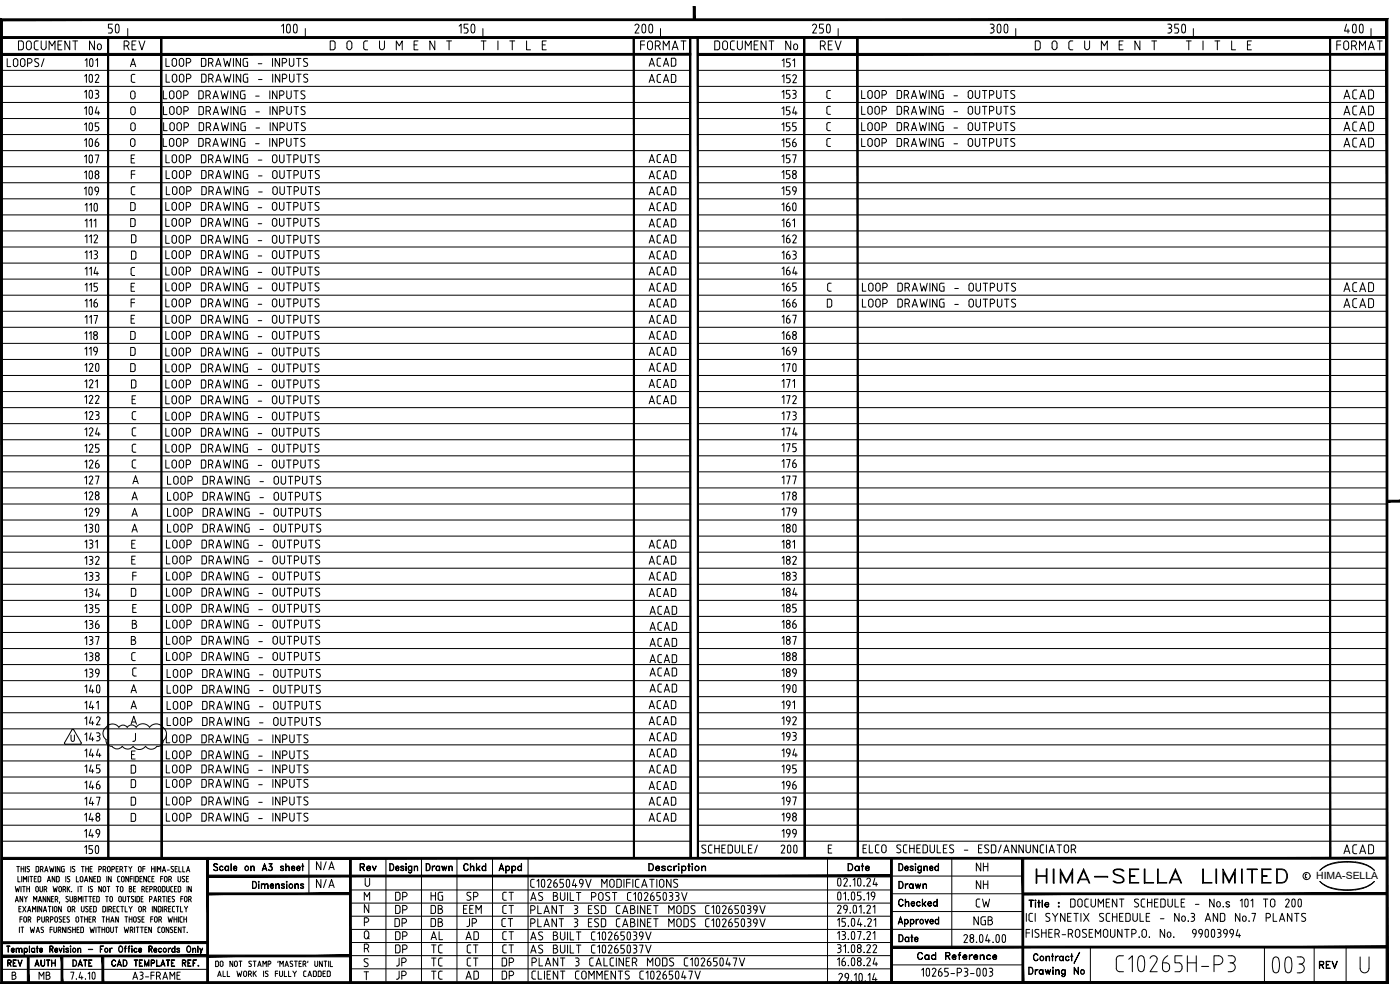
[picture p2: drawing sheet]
<svg xmlns="http://www.w3.org/2000/svg" width="420mm" height="297mm" viewBox="0 0 420 297" stroke-linecap="round" stroke-linejoin="round" font-family="sans-serif">
<defs><g id="words">
<g font-size="11.9">
<text x="27.5" y="13.4">50</text>
<text x="78.7" y="13.4">100</text>
<text x="134.1" y="13.4">150</text>
<text x="185.6" y="13.4">200</text>
<text x="240.9" y="13.4">250</text>
<text x="292.1" y="13.4">300</text>
<text x="347.5" y="13.4">350</text>
<text x="398.6" y="13.4">400</text>
</g>
<text font-size="11.5" x="21.9" y="259.6">150</text>
<g font-size="11">
<text x="20.5" y="23.3">101</text>
<text x="20.1" y="28.2">102</text>
<text x="20.1" y="32.8">103</text>
<text x="20.1" y="37.7">104</text>
<text x="20.1" y="42.7">105</text>
<text x="20.1" y="47.3">106</text>
<text x="20.1" y="61.7">109</text>
<text x="21.5" y="66.7">110</text>
<text x="231.4" y="66.7">160</text>
<text x="22.2" y="114.7">120</text>
<text x="231.4" y="115">170</text>
<text x="22.2" y="163">130</text>
<text x="231.4" y="163">180</text>
<text x="22.2" y="211.3">140</text>
<text x="231.4" y="211.3">190</text>
<text x="229.7" y="259.3">200</text>
</g>
<g font-size="7.9">
<text x="232.1" y="238.5">196</text>
<text x="310.1" y="266.3">HIMA-SELLA LIMITED</text>
</g>
<g font-size="6.2">
<text x="4.6" y="16.2">DOCUMENT No</text>
<text x="36.3" y="16.2">REV</text>
<text x="98.1" y="16.2">D O C U M E N T T I T L E</text>
<text x="191.2" y="16.2">FORMAT</text>
<text x="213.8" y="16.2">DOCUMENT No</text>
<text x="245.2" y="16.2">REV</text>
<text x="309.7" y="16.2">D O C U M E N T T I T L E</text>
<text x="400.4" y="16.2">FORMAT</text>
<text x="402.5" y="31">ACAD</text>
<text x="402.5" y="40.6">ACAD</text>
<text x="233.9" y="45.5">156</text>
<text x="402.5" y="45.5">ACAD</text>
<text x="233.9" y="84">164</text>
<text x="24.7" y="93.5">116</text>
<text x="24.7" y="141.8">126</text>
<text x="233.9" y="141.8">176</text>
<text x="24.7" y="190.1">136</text>
<text x="233.9" y="190.1">186</text>
<text x="24.7" y="218.7">142</text>
<text x="24.7" y="238.1">146</text>
<text x="402.5" y="257.5">ACAD</text>
</g>
<g font-size="5.7">
<text x="1.4" y="21.2">LOOPS/</text>
<text x="49" y="21.2">LOOP DRAWING - INPUTS</text>
<text x="194" y="21.2">ACAD</text>
<text x="49" y="25.8">LOOP DRAWING - INPUTS</text>
<text x="194" y="26.1">ACAD</text>
<text x="48.3" y="35.6">LOOP DRAWING - INPUTS</text>
<text x="233.9" y="30.7">153</text>
<text x="233.9" y="35.6">154</text>
<text x="257.9" y="35.6">LOOP DRAWING - OUTPUTS</text>
<text x="257.9" y="30.7">LOOP DRAWING - OUTPUTS</text>
<text x="402.5" y="35.6">ACAD</text>
<text x="48.3" y="40.6">LOOP DRAWING - INPUTS</text>
<text x="233.9" y="40.6">155</text>
<text x="257.9" y="40.6">LOOP DRAWING - OUTPUTS</text>
<text x="48" y="45.2">LOOP DRAWING - INPUTS</text>
<text x="257.9" y="45.2">LOOP DRAWING - OUTPUTS</text>
<text x="49" y="50.1">LOOP DRAWING - OUTPUTS</text>
<text x="194" y="50.1">ACAD</text>
<text x="233.9" y="50.1">157</text>
<text x="49" y="54.7">LOOP DRAWING - OUTPUTS</text>
<text x="49" y="59.6">LOOP DRAWING - OUTPUTS</text>
<text x="194" y="55">ACAD</text>
<text x="194" y="59.6">ACAD</text>
<text x="49" y="64.2">LOOP DRAWING - OUTPUTS</text>
<text x="194" y="64.6">ACAD</text>
<text x="49" y="69.1">LOOP DRAWING - OUTPUTS</text>
<text x="194" y="69.5">ACAD</text>
<text x="49" y="74.1">LOOP DRAWING - OUTPUTS</text>
<text x="194" y="74.1">ACAD</text>
<text x="49" y="78.7">LOOP DRAWING - OUTPUTS</text>
<text x="49" y="83.6">LOOP DRAWING - OUTPUTS</text>
<text x="194" y="79">ACAD</text>
<text x="194" y="83.6">ACAD</text>
<text x="49" y="88.5">LOOP DRAWING - OUTPUTS</text>
<text x="194" y="88.5">ACAD</text>
<text x="257.9" y="88.5">LOOP DRAWING - OUTPUTS</text>
<text x="402.5" y="88.5">ACAD</text>
<text x="194" y="93.5">ACAD</text>
<text x="233.9" y="93.5">166</text>
<text x="257.9" y="93.5">LOOP DRAWING - OUTPUTS</text>
<text x="402.5" y="93.5">ACAD</text>
<text x="49" y="98.1">LOOP DRAWING - OUTPUTS</text>
<text x="49" y="103">LOOP DRAWING - OUTPUTS</text>
<text x="49" y="107.9">LOOP DRAWING - OUTPUTS</text>
<text x="194" y="103">ACAD</text>
<text x="194" y="107.9">ACAD</text>
<text x="49" y="112.9">LOOP DRAWING - OUTPUTS</text>
<text x="194" y="112.5">ACAD</text>
<text x="194" y="117.5">ACAD</text>
<text x="49" y="122.4">LOOP DRAWING - OUTPUTS</text>
<text x="194" y="122.4">ACAD</text>
<text x="24.7" y="127">123</text>
<text x="24.7" y="131.9">124</text>
<text x="49" y="127.4">LOOP DRAWING - OUTPUTS</text>
<text x="233.9" y="127.4">173</text>
<text x="233.9" y="131.9">174</text>
<text x="24.7" y="136.9">125</text>
<text x="49" y="132.3">LOOP DRAWING - OUTPUTS</text>
<text x="49" y="136.9">LOOP DRAWING - OUTPUTS</text>
<text x="233.9" y="136.9">175</text>
<text x="49" y="141.8">LOOP DRAWING - OUTPUTS</text>
<text x="24.7" y="146.4">127</text>
<text x="49.4" y="146.4">LOOP DRAWING - OUTPUTS</text>
<text x="233.9" y="146.4">177</text>
<text x="49.4" y="151.3">LOOP DRAWING - OUTPUTS</text>
<text x="233.9" y="151.3">178</text>
<text x="49.4" y="160.9">LOOP DRAWING - OUTPUTS</text>
<text x="49.4" y="156.3">LOOP DRAWING - OUTPUTS</text>
<text x="49" y="165.8">LOOP DRAWING - OUTPUTS</text>
<text x="194" y="165.8">ACAD</text>
<text x="49" y="170.4">LOOP DRAWING - OUTPUTS</text>
<text x="194" y="170.4">ACAD</text>
<text x="233.9" y="170.4">182</text>
<text x="24.7" y="175.3">133</text>
<text x="49" y="175.3">LOOP DRAWING - OUTPUTS</text>
<text x="194" y="175.3">ACAD</text>
<text x="233.9" y="175.3">183</text>
<text x="24.7" y="185.2">135</text>
<text x="24.7" y="180.3">134</text>
<text x="49" y="180.3">LOOP DRAWING - OUTPUTS</text>
<text x="49" y="184.9">LOOP DRAWING - OUTPUTS</text>
<text x="194" y="180.3">ACAD</text>
<text x="194" y="185.6">ACAD</text>
<text x="233.9" y="180.3">184</text>
<text x="233.9" y="184.9">185</text>
<text x="49" y="189.8">LOOP DRAWING - OUTPUTS</text>
<text x="194" y="190.5">ACAD</text>
<text x="24.7" y="194.7">137</text>
<text x="49" y="194.4">LOOP DRAWING - OUTPUTS</text>
<text x="194" y="195.1">ACAD</text>
<text x="233.9" y="194.7">187</text>
<text x="49" y="199.3">LOOP DRAWING - OUTPUTS</text>
<text x="194" y="200">ACAD</text>
<text x="49.4" y="209.2">LOOP DRAWING - OUTPUTS</text>
<text x="49.4" y="204.6">LOOP DRAWING - OUTPUTS</text>
<text x="194" y="208.8">ACAD</text>
<text x="49.4" y="214.1">LOOP DRAWING - OUTPUTS</text>
<text x="194" y="213.8">ACAD</text>
<text x="49.4" y="219.1">LOOP DRAWING - OUTPUTS</text>
<text x="194" y="218.7">ACAD</text>
<text x="24.7" y="223.7">143</text>
<text x="49" y="224">LOOP DRAWING - INPUTS</text>
<text x="194" y="223.7">ACAD</text>
<text x="24.7" y="233.2">145</text>
<text x="49" y="229">LOOP DRAWING - INPUTS</text>
<text x="49" y="233.2">LOOP DRAWING - INPUTS</text>
<text x="194" y="233.2">ACAD</text>
<text x="194" y="228.2">ACAD</text>
<text x="49" y="237.4">LOOP DRAWING - INPUTS</text>
<text x="194" y="238.1">ACAD</text>
<text x="49" y="242.7">LOOP DRAWING - INPUTS</text>
<text x="194" y="242.7">ACAD</text>
<text x="24.3" y="247.6">148</text>
<text x="49" y="247.6">LOOP DRAWING - INPUTS</text>
<text x="194" y="247.6">ACAD</text>
<text x="209.2" y="257.2">SCHEDULE/</text>
<text x="94.2" y="262.1">N/A</text>
<text x="292.1" y="262.5">NH</text>
<text x="117.8" y="271.3">DP</text>
<text x="128.4" y="271.3">HG</text>
<text x="138.6" y="271.3">SP</text>
<text x="149.9" y="271.3">CT</text>
<text x="292.1" y="273.4">CW</text>
<text x="117.5" y="279.4">DP</text>
<text x="128.4" y="279.4">DB</text>
<text x="139" y="279.4">JP</text>
<text x="149.6" y="279.4">CT</text>
<text x="291.4" y="278.7">NGB</text>
<text x="117.8" y="283.3">DP</text>
<text x="117.8" y="287.2">DP</text>
<text x="128.4" y="283.3">AL</text>
<text x="128.8" y="287.2">TC</text>
<text x="139" y="283.3">AD</text>
<text x="139.3" y="287.2">CT</text>
<text x="149.9" y="283.3">CT</text>
<text x="149.9" y="287.2">CT</text>
<text x="117.8" y="291">JP</text>
<text x="128.8" y="291">TC</text>
<text x="139.3" y="291">CT</text>
<text x="149.9" y="291">DP</text>
<text x="117.8" y="294.9">JP</text>
<text x="128.8" y="294.9">TC</text>
<text x="139" y="294.9">AD</text>
<text x="149.9" y="294.9">DP</text>
</g>
<g font-size="5.3">
<text x="233.9" y="54.7">158</text>
<text x="194" y="98.1">ACAD</text>
<text x="24.7" y="199.3">138</text>
<text x="194" y="203.9">ACAD</text>
<text x="233.9" y="199.3">188</text>
<text x="24.7" y="228.2">144</text>
<text x="24.7" y="242.7">147</text>
<text x="107.2" y="262.5">Rev</text>
<text x="127" y="262.5">Drawn</text>
<text x="138.3" y="262.5">Chkd</text>
<text x="253.6" y="262.5">Date</text>
<text x="94.2" y="267.4">N/A</text>
<text x="268.8" y="267.8">Drawn</text>
<text x="292.1" y="267.8">NH</text>
<text x="117.8" y="275.2">DP</text>
<text x="128.4" y="275.2">DB</text>
<text x="138.3" y="275.2">EEM</text>
<text x="149.9" y="275.2">CT</text>
<text x="268.8" y="273">Checked</text>
<text x="268.8" y="283.6">Date</text>
<text x="274.5" y="289.3">Cad Reference</text>
<text x="395.1" y="291.7">REV</text>
<text x="10.9" y="294.9">MB</text>
<text x="39.2" y="294.9">A3-FRAME</text>
</g>
<g font-size="4.9">
<text x="1.4" y="291">REV</text>
<text x="9.5" y="291">AUTH</text>
<text x="20.8" y="291">DATE</text>
</g>
<text font-size="3" x="395" y="263.8">HIMA-SELLA</text>
</g></defs>
<!-- layer: 00-DRG_FRAME -->
<g fill="none" stroke="#000" stroke-width=".3">
<path d="M5 260h.8M5.4 260v1.6M6.3 260v1.6M7.1 260v1.6M7.6 260v1.6M14.9 260l.3 1.6 .3-1.1 .4 1.1 .3-1.6M16.7 260v1.6M18 260v1.6l-.8-1.6v1.6M43.5 260h-.6v1.6M45.5 260v1.6M46.3 260v1.6M46.8 260v1.6"/>
<path d="M53.2 260h-.6v1.6h.6M53.7 260v1.6h.7M54.8 260v1.6h.7M64.3 259.2l.6-.1 .4 .3-.4-.2-.7 .2 .1 .4 .8 .4 .2 .4v.3l-.4 .3-.8-.3 .5 .2 .7-.2-.2-.6-.9-.5zM66.1 259.9l.5-.1 .2 .4-.2-.3a.59 .59 0 0 0-.6 .7 .59 .59 0 0 0 .8 .5l.1-.2a.66 .66 0 0 1-1 0 .66 .66 0 0 1 .2-1zM67.7 259.9l.5-.1 .3 .3-.3-.2a.6 .6 0 0 0-.6 .6 .6 .6 0 0 0 .6 .6l.3-.2a.66 .66 0 0 1-1 0 .66 .66 0 0 1 .2-1zM68.5 259.8l.1 1.4zM69.3 259.1l.1 2.1zM75.2 259.8l.1 1.4zM75.6 259.9h.6l.1 1.3-.1-1-.3-.3-.6 .3zM79.4 259.1l.7 2.1-.7-1.8-.7 1.8zM81.1 259.9a.65 .65 0 0 1 .7 .5 .65 .65 0 0 1-.5 .8 .65 .65 0 0 1-.8-.4l.2 .3a.66 .66 0 0 0 1-.4"/>
<path d="M81.6 259.2l-.9-.1h1l-.6 .9M81.6 259.1l-.6 .9 .5 .1 .2 .3M84.3 259.9v.4M85 259.9l.1 .2-.3-.3-.6 .3 .8 .6M85.7 259.1l.1 2.1zM86.1 259.9h.6l.1 1.3-.2-1.2-.3-.1-.5 .3zM90.5 259.8l.6 .1zM90.8 259.1l.1 2.1zM92.7 257.5v10.7M115.8 257.5v37.3M117 259.1a1.08 1.08 0 0 1 1.2 1.1 1.08 1.08 0 0 1-1.2 1zM117.1 259.2a.97 .97 0 0 1 1 1 .97 .97 0 0 1-1 .9z"/>
<path d="M120.4 259.9v.4M121 259.9l.2 .2-.3-.3-.7 .3 .9 .6M121.8 259.1l.1 .3zM121.8 259.2h.1M121.8 259.8l.1 1.4zM123.5 259.8l.1 1.6-.2 .5-.5 .1-.3-.4 .4 .3 .4-.3zM124.3 259.8l.1 1.4zM124.7 259.9h.6v1.3l-.1-1.2-.4-.1-.4 .3zM126.5 257.5v37.3M137.1 257.5v37.3M147.8 257.5v37.3M150.5 259.1l.7 2.1-.7-1.8-.7 1.8z"/>
<path d="M151.8 259.8l.1 2.2zM152 259.9a.64 .64 0 0 1 .9 .3 .64 .64 0 0 1-.2 .8 .64 .64 0 0 1-.8-.1l.3 .2a.6 .6 0 0 0 .7-.6 .6 .6 0 0 0-.7-.6l-.3 .2zM153.6 259.8l.1 2.2zM156.4 259.1l.1 2.1zM158.5 257.5v37.3M194.7 259.1h.7a1.14 1.14 0 0 1 .8 1.1 1.14 1.14 0 0 1-.8 1h-.7zM194.8 259.2a.99 .99 0 0 1 1.3 1 .99 .99 0 0 1-1.3 .9zM198.8 259.9v.4M199.5 259.9l.2 .2-.4-.3-.7 .3 1 .6M202.2 259.8l.1 1.4zM203.5 259.2l.3-.1v.2l-.2 .1zM203.6 259.2h.1"/>
<path d="M203.6 259.8l.2 1.4zM204.6 259.8l.1 2.2zM204.9 259.9a.68 .68 0 0 1 .9 .3 .68 .68 0 0 1-.2 .9 .68 .68 0 0 1-.9-.2l.4 .2a.61 .61 0 0 0 .7-.6 .61 .61 0 0 0-.7-.6l-.4 .2zM206.4 259.8l.7 .1zM206.7 259.1l.1 2.1zM207.6 259.2l.2-.1 .1 .2-.2 .1zM207.7 259.2h.1M207.7 259.8l.1 1.4zM210.5 259.8l.2 1.4zM248.3 257.5v37.3M269.7 259.1a1.08 1.08 0 0 1 1.3 1.1 1.08 1.08 0 0 1-1.3 1zM269.8 259.2a.97 .97 0 0 1 1.1 1 .97 .97 0 0 1-1.1 .9z"/>
<path d="M273.3 259.9v.4M273.9 259.9l.2 .2-.4-.3-.6 .3 .9 .6M274.7 259.1l.1 .3zM274.7 259.2h.1M274.7 259.8l.1 1.4zM275.7 259.9l.4-.1 .4 .3-.4-.2a.6 .6 0 0 0-.6 .6 .6 .6 0 0 0 .6 .6l.4-.2a.66 .66 0 0 1-1.1 0 .66 .66 0 0 1 .3-1zM276.5 259.8v1.8l-.7 .4-.3-.4 .4 .3 .5-.3zM277.3 259.8v1.4zM277.6 259.9h.6l.1 1.3-.1-1-.2-.3-.7 .3zM281.6 259.1l.1 2.1zM285.6 257.5v26.7M401.8 258.6a8.6 8.6 0 0 0-5.7 2.6 10.9 10.9 0 0 1 8.2-2.5"/>
<path d="M409.3 259.3l1.7 .8 1.5 1.1-1.2-1.1-1.2-.6M4.6 266l.3 1.6 .3-1.1 .3 1.1 .3-1.6M4.6 270.6l.5-1.6 .4 1.6M4.7 270.1h.7M5.4 263v1.6h.6M5.7 272.7h.5M5.8 278.2v1.6M6 275.8h.6M6.3 266v1.6M6.3 278.2h.8M6.3 272h-.6v1.6h.6M6.3 260.7h.8"/>
<path d="M6.5 263v1.6M6.6 275.1h-.6v1.6M6.7 278.2v1.6M6.8 269v1.6l-.8-1.6v1.6M6.8 266h.8M6.8 272l1 1.6M7 264.6v-1.6l.5 .9 .5-.9v1.6M7.2 266v1.6M7.3 269l.4 .7v.9M7.3 275.1l.6 .2v1.2a.41 .41 0 0 1-.5 .2 .41 .41 0 0 1-.3-.5zM7.8 272l-1 1.6M8 266v1.6"/>
<path d="M8 266.7h.8M8.1 261.5l.4 .1M8.2 269l-.5 .7M8.3 260.6l.5 .5-.3 .5M8.3 273.6l.5-1.6 .4 1.6M8.4 276l.8-.3-.2-.6h-.6v1.6M8.4 273.1h.7M8.5 263v1.6M8.8 260h-.6l.1 .6M8.8 266v1.6M8.9 276l.3 .7M9 263h.8"/>
<path d="M9.1 278.2l.3 1.6 .3-1.1 .4 1.1 .3-1.6M9.4 263v1.6M9.8 273.6v-1.6l.4 .9 .5-.9v1.6M10.1 270.6v-1.6l.5 .9 .4-.9v1.6M10.3 263.7h.5M10.9 279.8l.5-1.6 .5 1.6M10.9 263h-.6v1.6h.6M10.9 266l.6 .2v1.2a.37 .37 0 0 1-.4 .2 .37 .37 0 0 1-.3-.2l-.1-1zM11 279.4h.7M11.2 272v1.6M11.2 276l.8-.3-.2-.6h-.6v1.6M11.3 261.6l.3-.4v-1.1l-.8-.1v1.6h.5"/>
<path d="M11.5 270.6l.5-1.6 .5 1.6M11.7 270.1h.6M12 266v1.4a.37 .37 0 0 0 .4 .2 .37 .37 0 0 0 .3-.2l.1-1.4M12.1 260.9l.8-.3-.2-.6h-.6v1.6M12.2 263.3l-.1-.3h-.7v1.6l.8-.2v-1.1M12.5 278.8l.4 .3a.42 .42 0 0 1 .1 .6 .42 .42 0 0 1-.7 0M12.5 272v1.6l-.8-1.6v1.6M12.5 275.1l.1 1.4a.41 .41 0 0 0 .4 .2 .41 .41 0 0 0 .3-.5v-1.1M12.6 260.9l.3 .7M13 273.6l.5-1.6 .5 1.6M13.1 278.3h-.7l.1 .5M13.2 273.1h.6"/>
<path d="M13.3 266.9l.7-.2-.2-.7h-.5v1.6M13.4 261.6l.5-1.6 .5 1.6M13.6 261.1h.6M13.7 269v1.6l-.8-1.6v1.6M13.7 266.9l.4 .7M13.8 276h.4M14.2 264.6l.5-1.6 .5 1.6M14.2 275l.4 .5-.4 .5M14.2 275.1h-.4v1.6M14.3 276l.3 .7M14.4 264.1h.6M14.5 272h.8"/>
<path d="M14.9 272v1.6M15 269v1.6l-.8-1.6v1.6M15 278.9h.7M15.1 276l.8-.3-.2-.6h-.6v1.6M15.5 269.7h.4M15.7 278.2h-.7v1.6M15.8 272v1.6M15.9 266l.4 1.6 .3-1.1 .3 1.1 .3-1.6M16.1 269h-.6v1.6h.6M16.2 279.4v.2a.41 .41 0 0 0 .5 .2 .41 .41 0 0 0 .3-.4M16.2 278.2v1.2M16.3 273.1v.3a.41 .41 0 0 0 .5 .2 .41 .41 0 0 0 .3-.5"/>
<path d="M16.3 273.1v-.9a.41 .41 0 0 1 .5-.2 .41 .41 0 0 1 .3 .4v.7M16.5 263v1.6l-.8-1.6v1.6M16.6 269.9l.7-.3-.2-.6h-.5v1.6M16.6 275.1l.6 .2v1.2a.41 .41 0 0 1-.5 .2 .41 .41 0 0 1-.3-.5zM17 278.2v1.2M17 269.9l.4 .7M17.5 279.1l.7-.2-.1-.7h-.6v1.6M17.7 266.4v-.2a.37 .37 0 0 1 .3-.2 .37 .37 0 0 1 .4 .2v1.2a.37 .37 0 0 1-.4 .2 .37 .37 0 0 1-.3-.2v-.3M17.7 266.4v.8M17.8 263.3l-.2-.3h-.6v1.6l.7-.2 .1-1.1M17.9 270.6l-.1 .4M18 279.1l.3 .7"/>
<path d="M18.4 272v1.6l-.8-1.6v1.6M18.5 275.1h-.5l-.3 .2 .1 .3 .5 .4a.42 .42 0 0 1 .1 .6 .42 .42 0 0 1-.7 0M18.9 266.9h.4M19 275.8h.5M19.3 266l.4 .4-.4 .5M19.3 266h-.4v1.6M19.4 266.9l.3 .7M19.6 278.2v1.6l-.8-1.6v1.6M19.6 275.1h-.6v1.6h.6M19.7 263v1.6M19.8 270.5l.4 .1M20.1 278.2v1.6"/>
<path d="M20.2 266v1.6M20.2 264.5l.4 .1M20.3 273.1l.1 .3a.41 .41 0 0 0 .5 .2 .41 .41 0 0 0 .3-.5M20.3 273.1l.1-.9a.41 .41 0 0 1 .5-.2 .41 .41 0 0 1 .3 .4v.7M20.4 263.6l.5 .5-.3 .5M20.4 266.6l.6 1M20.5 269h-.4l-.3 .2v.3l.7 .6-.3 .5M20.6 279.7l.4 .1M20.7 276a.42 .42 0 0 1 0 .6 .42 .42 0 0 1-.6 0M20.8 275.1h-.4l-.3 .2v.3l.6 .4M21 269v1.4a.37 .37 0 0 0 .4 .2 .37 .37 0 0 0 .3-.2l.1-1.4M21 266l-.8 .9"/>
<path d="M21.3 278.3l-.4-.1-.3 .2v.3l.7 .6-.3 .5M21.5 267.5h.1M21.7 272.9l.7-.3-.1-.6h-.6v1.6M21.8 278.2v1.6M21.8 278.9h.8M22.1 272.9l.4 .7M22.2 269.7h.4M22.6 278.2v1.6M22.6 269l.3 .3-.3 .4M22.6 269.7l.4 .4-.4 .5M22.6 269h-.4v1.6h.4M22.9 263v1.6h.7"/>
<path d="M23 275.1l.5 .2v1.2a.41 .41 0 0 1-.4 .2 .41 .41 0 0 1-.3-.5zM23.1 278.9h.5M23.4 266v1.6M23.5 270.6v-1.6l.5 .9 .4-.9v1.6M23.7 278.2h-.6v1.6h.6M23.9 266h.8M24 264.1l.1 .3a.41 .41 0 0 0 .5 .2 .41 .41 0 0 0 .3-.5M24.1 263.4v.7M24.1 275.1h.8M24.3 266v1.6M24.4 273.1l.1 .3a.41 .41 0 0 0 .4 .2 .41 .41 0 0 0 .3-.5M24.4 272v1.1"/>
<path d="M24.5 275.1v1.6M24.7 278.2l.3 .1 .1 1.1M24.7 278.2h-.5v1.6h.7l.2-.4M24.9 263.4v.7M24.9 269v1.6M25.3 272v1.1M25.4 264.6l.5-1.6 .5 1.6M25.4 275.1v1.6M25.4 269h.8M25.4 275.8h.8M25.5 264.1h.7M25.8 269v1.6"/>
<path d="M26.2 275.1v1.6M26.3 272.9a.42 .42 0 0 1 .1 .6 .42 .42 0 0 1-.7 0M26.5 272h-.5l-.3 .2 .1 .3 .5 .4M26.6 266v1.6M26.6 269h.9M26.7 275.8h.5M27 272.7h.5M27 278.2l.3 1.6 .4-1.1 .3 1.1 .3-1.6M27 267.5l.4 .1M27.1 269v1.6M27.4 275.1h-.7v1.6h.7M27.6 272h-.6v1.6h.6"/>
<path d="M27.6 263v1.6l-.8-1.6v1.6M27.8 266h-.5l-.2 .2 .7 .9-.4 .5M27.9 276h.4M27.9 269.7h.5M28.1 263.7h.5M28.2 275l.5 .5-.5 .5M28.3 275.1h-.4v1.6M28.3 276l.4 .7M28.6 269h-.7v1.6h.7M28.6 273.6l.3-.4v-1.1l-.8-.1v1.6h.5M28.8 263h-.7v1.6h.7M28.8 278.2v1.6"/>
<path d="M29 269l.8 .1-.1 1.5h-.7zM29.3 278.2h.8M29.7 278.2v1.6M29.8 263h-.5v1.6l.7-.2 .1-1.1M30.4 266v1.6l-.7-1.6v1.6M30.6 278.2v1.6M30.6 278.9h.8M30.6 275.1h.8M31 275.1v1.6M31.4 273.6l.3-.4-.1-1.1-.7-.1v1.6h.5M31.4 278.2v1.6M31.7 266.4l-.1-.2a.37 .37 0 0 0-.3-.2 .37 .37 0 0 0-.3 .2v1.2a.37 .37 0 0 0 .3 .2 .37 .37 0 0 0 .3-.2l.1-.3"/>
<path d="M31.7 266.4v.8M31.7 269h.8M31.9 275.1v1.6M31.9 275.8h.8M32 263v1.6M32.1 269v1.6M32.1 278.2l.6 .2v1.2a.41 .41 0 0 1-.5 .2 .41 .41 0 0 1-.3-.4zM32.2 272v1.6M32.2 266h.8M32.6 266v1.6M32.7 272.9l.7-.3-.1-.6h-.6v1.6M32.7 275.1v1.6"/>
<path d="M33.1 272.9l.4 .7M33.2 269l.5 .2v1.2a.37 .37 0 0 1-.4 .2 .37 .37 0 0 1-.3-.2v-1zM33.2 278.2l.1 1.4a.41 .41 0 0 0 .4 .2 .41 .41 0 0 0 .3-.4v-1.2M33.2 276.7l.5-1.6 .5 1.6M33.4 263v1.6l-.9-1.6v1.6M33.4 276.3h.7M34 272.7h.5M34.5 278.2h.8M34.6 272h-.6v1.6h.6M34.9 266h.7M34.9 278.2v1.6M35.2 266v1.6"/>
<path d="M35.3 263.3l.1 1.1 .6 .2M35.4 273.6h.4M35.5 275.1v1.6l-.8-1.6v1.6M35.8 272l-.7 .1v1.1l.3 .4M35.8 269l.6 .2v1.2a.37 .37 0 0 1-.4 .2 .37 .37 0 0 1-.3-.2l-.1-1zM36.3 272h.8M36.3 266l.5 .2v1.2a.37 .37 0 0 1-.3 .2 .37 .37 0 0 1-.3-.2l-.1-1zM36.4 264.1l.1 .3a.41 .41 0 0 0 .5 .2 .41 .41 0 0 0 .3-.5M36.4 263.4v.7M36.7 272v1.6M36.9 269v1.4a.37 .37 0 0 0 .4 .2 .37 .37 0 0 0 .3-.2l.1-1.4M37.3 263.4v.7"/>
<path d="M37.3 278.2l.3 1.6 .4-1.1 .3 1.1 .3-1.6M37.5 275.1h.8M37.5 272v1.6h.7M37.9 275.1v1.6M38.2 269h.7M38.6 269v1.6M38.6 263v1.6l-.8-1.6v1.6M38.7 272l.5 .7v.9M38.8 275.1v1.6M38.8 275.8h.8M38.8 266l.7 .1v.4l-.3 .2 .4 .4-.4 .5h-.4zM38.8 266.7h.4"/>
<path d="M39.1 263.7h.6M39.1 279.1l.7-.2-.1-.7h-.6v1.6M39.4 270.5l.4 .1M39.5 269h.6M39.5 269v.5l.6 .6-.3 .5M39.6 279.1l.3 .7M39.6 275.1v1.6M39.7 272l-.5 .7M39.7 263h-.6v1.6M40.1 266.7h.4M40.2 263v1.6M40.3 275.1l.5 .2v1.2a.41 .41 0 0 1-.4 .2 .41 .41 0 0 1-.3-.5z"/>
<path d="M40.4 278.2v1.6M40.6 269v1.6M40.7 266h-.6v1.6h.6M40.9 278.2h.8M41.1 269l.7 .1-.1 1.5h-.6zM41.3 278.2v1.6M41.5 263.3l-.2-.3h-.6v1.6l.8-.2v-1.1M41.5 261.1l.1 .3a.41 .41 0 0 0 .5 .2 .41 .41 0 0 0 .3-.5M41.6 261.1v-.9a.41 .41 0 0 1 .5-.2 .41 .41 0 0 1 .3 .4v.7M41.6 273.1l.1 .3a.41 .41 0 0 0 .5 .2 .41 .41 0 0 0 .2-.5M41.6 273.1l.1-.9a.41 .41 0 0 1 .5-.2 .41 .41 0 0 1 .2 .4l.1 .7M42 263.7h.5"/>
<path d="M42.1 275.1h-.4l-.3 .2v.3l.5 .4a.42 .42 0 0 1 .1 .6 .42 .42 0 0 1-.6 0M42.2 278.2h.8M42.4 269.7h.4M42.6 266.9l.7-.2-.1-.7h-.6v1.6M42.6 278.2v1.6M42.6 275.8h.5M42.7 263h-.7v1.6h.7M42.9 260.7h.6M42.9 272.9l.8-.3-.2-.6h-.6v1.6M43 269h-.6v1.6h.6M43.1 266.9l.3 .7M43.3 275.1h-.7v1.6h.7"/>
<path d="M43.4 272.9l.4 .7M43.5 278.9h.5M43.8 266.7h.5M44 263v1.6l-.9-1.6v1.6M44.2 278.2h-.7v1.6h.7M44.5 263.3v1.1l.6 .2M44.5 266h-.7v1.6h.7M44.9 269.9l.7-.3-.2-.6h-.5v1.6M45 266.9l.7-.2-.2-.7h-.5v1.6M45.1 263h-.5l-.2 .3M45.2 275.8h.7M45.4 278.2v1.6l-.8-1.6v1.6"/>
<path d="M45.5 260.7h.8M45.6 263.7h.5M45.7 272v1.6M45.9 275.1h-.7v1.6M46.1 270.6l.5-1.6 .5 1.6M46.2 266.9l.7-.2-.1-.7h-.6v1.6M46.2 263h-.6v1.6h.6M46.3 270.1h.6M46.6 275.1l.5 .2v1.2a.41 .41 0 0 1-.5 .2 .41 .41 0 0 1-.2-.5zM46.7 266.9l.3 .7M47 272v1.6l-.8-1.6v1.6M47.3 261.6v-1.6l.5 .9 .4-.9v1.6"/>
<path d="M47.4 279.4l.2 .4h.5M47.5 269.9l.8-.3-.2-.6h-.6v1.6M47.6 266l.6 .2v1.2a.37 .37 0 0 1-.4 .2 .37 .37 0 0 1-.3-.2v-1zM47.7 276l.7-.3-.1-.6h-.6v1.6M47.7 278.2l-.3 .3v.9M47.7 278.2h.4M48 273.6l.3-.4v-1.1l-.8-.1v1.6h.5M48 269.9l.3 .7M48.2 276l.3 .7M48.2 263.7h.7M48.7 261.6l.5-1.6 .5 1.6M48.7 266l.8 .1-.1 1.4-.7 .1z"/>
<path d="M48.7 278.2l.6 .2v1.2a.41 .41 0 0 1-.5 .2 .41 .41 0 0 1-.3-.4zM48.8 272v1.6M48.8 269h.8M48.9 263h-.7v1.6M48.9 261.1h.7M49.2 269v1.6M49.3 272.9l.8-.3-.2-.6h-.6v1.6M49.3 264.1l.1 .3a.41 .41 0 0 0 .5 .2 .41 .41 0 0 0 .2-.5M49.3 263.4l.1-.2a.41 .41 0 0 1 .5-.2 .41 .41 0 0 1 .2 .4M49.3 263.4v.7M49.8 272.9l.3 .7M50 266v1.4a.37 .37 0 0 0 .4 .2 .37 .37 0 0 0 .3-.2l.1-1.4"/>
<path d="M50.1 269v1.6M50.2 263.4v.7M50.2 261.1h.6M50.4 275.1l.4 1.6 .3-1.1 .3 1.1 .4-1.6M50.5 269.7h.5M50.6 272.7h.5M50.7 263.9l.7-.3-.1-.6h-.6v1.6M50.7 278.2v1.6l-.9-1.6v1.6M51.1 263.9l.4 .7M51.2 269h-.7v1.6h.7M51.3 272h-.7v1.6h.7M51.5 260.6l.4 .3a.42 .42 0 0 1 .1 .6 .42 .42 0 0 1-.7 0"/>
<path d="M51.6 270.5l.4 .1M51.7 273.2l.4 .4M51.8 272.3v.9M51.8 269.6l.6 .5-.4 .5M51.9 278.3l-.5-.1-.2 .2v.3l.5 .4a.42 .42 0 0 1 .1 .6 .42 .42 0 0 1-.7 0M51.9 266h-.5l-.2 .3 .1 1.1 .6 .2M52.1 260h-.7l.1 .6M52.1 273.6h.3M52.2 275.1v1.6M52.2 275.8h.9M52.4 269h-.7l.1 .6M52.4 266.7h.4"/>
<path d="M52.4 278.9h.5M52.4 272h-.5l-.2 .3M52.6 260.7h.5M52.9 272h.8M53 266h-.6v1.6h.6M53 278.2h-.6v1.6h.6M53.1 275.1v1.6M53.3 272v1.6M53.4 264.1l.1 .3a.41 .41 0 0 0 .4 .2 .41 .41 0 0 0 .3-.5M53.4 263v1.1M53.5 266l.7 .1-.1 1.4-.6 .1zM53.6 275.1v1.6"/>
<path d="M54.2 272v1.6h.6M54.2 263v1.1M54.3 269.7h.6M54.3 278.2v1.6l-.8-1.6v1.6M54.7 275.1l-.6 .1-.1 1.1 .2 .3 .5 .1M54.7 264.5l.4 .1M54.8 278.2h.8M54.9 263.6l.6 .5-.4 .5M54.9 269h-.6v1.6M55.2 275.1v1.6M55.2 275.8h.8M55.2 278.2v1.6"/>
<path d="M55.3 272l.5 .7v.9M55.5 263h-.7l.1 .6M55.5 269l.6 .2v1.2a.37 .37 0 0 1-.4 .2 .37 .37 0 0 1-.3-.2v-1zM55.9 263.7h.5M56 261.6l.5-1.6 .5 1.6M56 275.1v1.6M56.1 266v1.6M56.2 279.8h.1M56.2 261.1h.6M56.3 272l-.5 .7M56.6 263h-.7v1.6h.7M56.6 269.9l.7-.3-.1-.6h-.6v1.6"/>
<path d="M57.1 269.9l.3 .7M57.4 266v1.6l-.8-1.6v1.6M70.1 260.4h.9l-.3-.5a.58 .58 0 0 0-.6 .7 .58 .58 0 0 0 .8 .5l.2-.2a.61 .61 0 0 1-.9 .1 .61 .61 0 0 1-.1-.9 .61 .61 0 0 1 .9-.1l.1 .5h-1M75.8 264.4a1.08 1.08 0 0 1 1.2 1.1 1.08 1.08 0 0 1-1.2 1.1zM75.9 264.5a.97 .97 0 0 1 1.1 1 .97 .97 0 0 1-1.1 1zM77.6 264.4l.2 .1-.1 .2zM77.6 264.5h.1M77.6 265.1l.1 1.5zM78.4 265.1l.1 1.5zM78.8 265.2h.6l.1 1.4-.2-1.2-.3-.2-.5 .4zM78.9 260.7h1M79 260.6h.8"/>
<path d="M79.7 265.2h.7l.1 1.4-.2-1.2-.4-.2-.4 .4zM80.6 260.9l.3 .2M81.2 265.8h.8v-.4a.57 .57 0 0 0-.9 .5 .57 .57 0 0 0 .9 .5l.1-.1a.62 .62 0 0 1-.8 0 .62 .62 0 0 1-.1-.8 .62 .62 0 0 1 .8-.1l.1 .5h-.9M81.3 260l.4 .5-.4 .6M82.7 265.1l.1 1.5zM83.1 265.2h.6l.1 1.4-.2-1.2-.3-.2-.5 .4zM84.2 261.1h.8M84.2 260.2l.9 .6-.3 .4-.6-.3 .1 .2M84.2 260h.8M84.5 266.4h.8M84.5 265.6l.8 .4 .1 .3a.51 .51 0 0 1-.5 .3 .51 .51 0 0 1-.5-.3l.2 .2M84.5 265.4h.8"/>
<path d="M84.6 265.2v.4M85 260.6v.5M85.2 265.2l.2 .3a.51 .51 0 0 0-.5-.4 .51 .51 0 0 0-.5 .4l.9 .6M85.2 266v.5M86 264.4l.1 .3-.2-.1zM86 264.5h.1M86 265.1l.1 1.5zM87.5 260.4h.9l-.3-.5a.58 .58 0 0 0-.6 .7 .58 .58 0 0 0 .8 .5l.2-.2a.61 .61 0 0 1-.8 .1 .61 .61 0 0 1-.1-.8 .61 .61 0 0 1 .8-.2l.1 .5h-1M88.5 265.1l.1 1.5zM88.8 265.2h.7l.1 1.4-.2-1.2-.4-.2-.4 .4zM89.1 260.4h.9l-.3-.5a.58 .58 0 0 0-.6 .7 .58 .58 0 0 0 .8 .5l.2-.2a.61 .61 0 0 1-.9 .1 .61 .61 0 0 1 0-.9 .61 .61 0 0 1 .8-.1l.1 .5h-1M90.3 266.4h.7"/>
<path d="M90.3 265.6l.7 .4 .1 .3a.52 .52 0 0 1-.4 .3 .52 .52 0 0 1-.5-.3l.1 .2M90.3 265.4h.7M90.3 265.2v.4M91 265.2l.1 .3a.52 .52 0 0 0-.4-.4 .52 .52 0 0 0-.5 .4l.8 .6M91 266v.5M105.2 267h162.3M105.2 271h162.3M105.2 274.9h162.3M105.2 278.9h162.3M118.8 260.4h.9l-.3-.5a.57 .57 0 0 0-.6 .7 .57 .57 0 0 0 .8 .4l.1-.1a.61 .61 0 0 1-.8 .1 .61 .61 0 0 1-.1-.8 .61 .61 0 0 1 .9-.2v.5h-.9M120.3 261h.8M120.3 260.2l.9 .6-.3 .4-.7-.3 .2 .2"/>
<path d="M120.3 260h.8M121 260.6v.5M122.6 260.1l.3-.3 .6 .3-.3-.2a.6 .6 0 0 0-.6 .6 .6 .6 0 0 0 .6 .6l.3-.2a.63 .63 0 0 1-.9 .1 .63 .63 0 0 1 0-.9zM149.9 260.7h1.1M150 260.6h.9M153.7 260.1a.63 .63 0 0 1 .9 0 .63 .63 0 0 1 0 .9 .63 .63 0 0 1-.9-.1l.4 .2a.6 .6 0 0 0 .6-.6 .6 .6 0 0 0-.6-.6zM155.4 260.1l.4-.3 .6 .3-.3-.2a.6 .6 0 0 0-.7 .6 .6 .6 0 0 0 .7 .6l.3-.2a.65 .65 0 0 1-.9 .2 .65 .65 0 0 1-.1-1zM196.8 260.4h1v-.4a.58 .58 0 0 0-.9 .1 .58 .58 0 0 0 .1 .8 .58 .58 0 0 0 .8-.1l.2 .1a.66 .66 0 0 1-1 .2 .66 .66 0 0 1 0-1 .66 .66 0 0 1 1 .1v.3h-1.2M198.7 261h.9M198.7 260.2l1 .6-.4 .4-.7-.3 .2 .2M198.7 260h.9M199.5 260.6v.5"/>
<path d="M200.4 260.1l.4-.3 .5 .1 .1 .3-.1-.2a.58 .58 0 0 0-.8 .1 .58 .58 0 0 0 .1 .8 .58 .58 0 0 0 .8-.1l.1 .1a.7 .7 0 0 1-1 .2 .7 .7 0 0 1-.1-1zM202.4 260.1l.7-.3-.8 .6zM210.7 260.2l.5-.4 .5 .1 .1 1.3-.2-1.2-.4-.1zM267.5 262.9h39.5M267.5 268.2h39.5M267.5 273.5h39.5M267.5 278.8h39.5M269.7 276.7h1.1M269.8 276.6h.9M270.3 275.1l.7 2.1-.7-1.8-.7 1.8zM271.5 275.8v2.1zM271.6 260.4h.9l-.3-.5a.57 .57 0 0 0-.6 .7 .57 .57 0 0 0 .8 .4l.2-.1a.62 .62 0 0 1-.9 .1 .62 .62 0 0 1-.1-.8 .62 .62 0 0 1 .9-.2l.1 .5h-1"/>
<path d="M271.7 275.9a.65 .65 0 0 1 .9 .6 .65 .65 0 0 1-.9 .6l-.2-.2 .4 .2a.61 .61 0 0 0 .6-.6 .61 .61 0 0 0-.6-.6l-.4 .2zM273.2 275.8l.1 2.1zM273.2 261h.8M273.2 260.2l.9 .6-.4 .4-.6-.3 .2 .2M273.2 260h.8M273.5 275.9a.65 .65 0 0 1 .8 .6 .65 .65 0 0 1-.8 .6l-.2-.2 .3 .2a.61 .61 0 0 0 .6-.6 .61 .61 0 0 0-.6-.6l-.3 .2zM273.9 260.6v.5M274.9 275.8l.1 1.4zM275.3 275.9l.4-.1-.7 .6zM277.6 275.8l.5 1.2 .5-1.2-.5 1.4zM279 260.4h.9l-.1-.4a.56 .56 0 0 0-.8 .5 .56 .56 0 0 0 .8 .5l.2-.1a.61 .61 0 0 1-.9 .1 .61 .61 0 0 1 0-.9 .61 .61 0 0 1 .8-.1l.1 .5h-1M279.1 276.4h.9l-.1-.4a.56 .56 0 0 0-.8 .5 .56 .56 0 0 0 .8 .5l.2-.1a.61 .61 0 0 1-.8 .1 .61 .61 0 0 1-.1-.9 .61 .61 0 0 1 .8-.1l.1 .5h-1"/>
<path d="M280.6 260.1l.4-.3 .6 .3-.4-.2a.6 .6 0 0 0-.6 .6 .6 .6 0 0 0 .6 .6l.4-.2a.64 .64 0 0 1-.9 .2 .64 .64 0 0 1-.1-1zM280.9 275.9l.4-.1 .3 .3-.3-.2a.61 .61 0 0 0-.6 .6 .61 .61 0 0 0 .6 .6l.3-.2a.66 .66 0 0 1-1 0 .66 .66 0 0 1 .3-1zM281.6 275.1l.1 2.1zM308.8 270.1h1.3zM309.4 270.1v2.1l.1-2.1M310.6 270.1l.3 .1-.2 .1zM310.7 270.1h.1M310.7 270.7l.1 1.5zM311.4 270.7l.7 .2zM311.7 270.1l.1 2.1zM312.7 270.1l.1 2.1zM313.6 271.4h1.1v-.2a.56 .56 0 0 0-.9-.2 .56 .56 0 0 0 0 .9 .56 .56 0 0 0 .9-.1 .65 .65 0 0 1-1.1 .1 .65 .65 0 0 1 .3-1h.7l.2 .6h-1.2"/>
<path d="M317.6 270.9l.2-.2 .1 .3-.2 .1zM317.6 272l.2-.1 .1 .2zM317.7 270.9h.1M317.7 272h.1M392.2 262.3l-.4 .1-.1 .7 .5 .3M409.3 266.3l1.7-.7 1.5-1.1a8.7 8.7 0 0 1-5.7 2.5 15 15 0 0 1-8.6-1l-2.1-1.5a10.9 10.9 0 0 0 8.2 2.5l2.5-.2 2.5-.5M.5 290.8h61.8M2 283.8l1 .1zM2.4 283.9v1.8l.1-1.8M3.4 285h.8l-.1-.4a.51 .51 0 0 0-.7 .5 .51 .51 0 0 0 .7 .5l.2-.1a.55 .55 0 0 1-.8 0 .55 .55 0 0 1 0-.7 .55 .55 0 0 1 .7-.2l.1 .5h-.9M4.2 291.7h-.6v2.1h.6a.59 .59 0 0 0 .6-.6 .59 .59 0 0 0-.6-.6M4.8 284.5l.1 1.2z"/>
<path d="M5.1 284.6h.6l.1 1.1-.2-1.1h-.3l-.4 .2zM6 284.6h.5l.1 1.1-.1-1.1h-.3l-.4 .2zM7.2 284.5l.1 1.9zM7.5 284.6a.56 .56 0 0 1 .8 .5 .56 .56 0 0 1-1 .4l.3 .2a.55 .55 0 0 0 .6-.6 .55 .55 0 0 0-.6-.5l-.3 .1zM8.8 283.8l.1 1.9zM9.7 284.6l.3-.1 .4 .2-.4-.1a.55 .55 0 0 0-.5 .5 .55 .55 0 0 0 .5 .6l.4-.2a.59 .59 0 0 1-1 0 .59 .59 0 0 1 .3-.9zM10.4 284.5v1.2zM10.9 284.5l.5 .1zM11.1 283.8l.1 1.9zM11.9 285h.8l-.1-.4a.51 .51 0 0 0-.7 .5 .51 .51 0 0 0 .7 .5l.2-.1a.55 .55 0 0 1-.8 0 .55 .55 0 0 1-.1-.7 .55 .55 0 0 1 .8-.2l.1 .5h-.9M15 284.7l.8-.1v-.6l-.8-.1-.1 1.8v-1.9l.9 .1v.8l-.8 .1M15.4 284.8l.5 .9-.4-.9"/>
<path d="M16.5 285h.8l-.1-.4a.51 .51 0 0 0-.7 .5 .51 .51 0 0 0 .7 .5l.1-.2-.1 .3a.57 .57 0 0 1-.8-.6 .57 .57 0 0 1 .9-.5v.5h-.8M17.7 284.5l.5 1.1 .4-1.1-.4 1.2zM19.1 283.8l.1 .3zM19.1 283.9h.1M19.1 284.5l.1 1.2zM19.8 284.8l.8 .6-.3 .3-.6-.2 .2 .2M19.8 284.6h.7M19.9 284.6v.3M20.4 284.6l.2 .1-.3-.2-.6 .2 .8 .6M20.4 285.2v.5M21.1 283.9l.1-.1v.3zM21.1 283.9h.1"/>
<path d="M21.1 284.5l.1 1.2zM21.2 291.7h1l-.6 2.1M23.3 284.5l.1 1.2zM23.6 284.6h.6l.1 1.1-.2-1.1h-.3l-.4 .2zM24.2 291.7l-.5 1.6h1.2M24.5 292.9v.9M26.4 292.1l.5-.4v2.1M26.5 284.8l1.3 .1zM27.7 291.9v1.7M28.4 291.9v1.7l-.3 .2-.4-.2M30.1 283.8h.9l-.8 .1v1.8zM30.2 284.7h.4l-.4 .1"/>
<path d="M33 284.5v1.2zM33.3 284.6l.4-.1-.7 .5zM33.7 288.3l.6-.3 .4 .5a.59 .59 0 0 0-.7-.4 .59 .59 0 0 0-.4 .6v.5a.59 .59 0 0 0 .3 .6 .59 .59 0 0 0 .6-.1l.2-.2a.63 .63 0 0 1-.7 .4 .63 .63 0 0 1-.5-.7zM35.3 289.5h1M35.4 289.4h.8M35.8 288l.7 1.9-.7-1.6-.6 1.6zM35.9 283.9l.1-.1a.96 .96 0 0 1 .9 1 .96 .96 0 0 1-.9 .9 1.21 1.21 0 0 1-.1-1.8zM35.9 284l.2-.1a.91 .91 0 0 1 .7 .9 .91 .91 0 0 1-.7 .9l-.4-.7zM37 288a.98 .98 0 0 1 1.1 1 .98 .98 0 0 1-1.1 .9zM37 288.1a.88 .88 0 0 1 1.1 .9 .88 .88 0 0 1-1.1 .8zM37.3 284.5l.5 .1zM37.7 283.9l-.2 1.8v-1.5l.4-.4-.3 .2"/>
<path d="M38.4 284.5l.5 .1zM38.8 283.9l-.2 1.8v-1.5l.1-.3 .3-.1-.3 .2M39.5 283.9l.2 .1-.1 .1zM39.6 283.9h.1M39.6 284.5v1.2zM40.3 288l1 .1zM40.4 284.6l.4-.1 .2 .3v-.2a.51 .51 0 0 0-.7 .5 .51 .51 0 0 0 .7 .5v-.2v.3a.62 .62 0 0 1-.8-.4 .62 .62 0 0 1 .2-.7zM40.7 288.1v1.8l.1-1.8M41.7 285h.7v-.4a.51 .51 0 0 0-.8 .5 .51 .51 0 0 0 .8 .5v-.2v.3a.57 .57 0 0 1-.8-.6 .57 .57 0 0 1 .8-.5l.1 .5h-.8M41.9 289.8v-1.7l.9-.1h-1v1.9M43.4 288l.6 1.7 .7-1.7v1.9l-.1-1.4-.6 1.4-.5-1.4-.1 1.4zM44.7 284.7l.8-.1v-.6l-.8-.1v1.8v-1.9l.9 .2-.1 .7-.8 .1"/>
<path d="M45.1 284.8l.6 .9-.5-.9M45.4 288.9l.8-.1v-.6l-.8-.1v1.8v-1.9l.9 .2-.1 .7-.8 .1M46.2 285h.8l-.1-.4a.51 .51 0 0 0-.7 .5 .51 .51 0 0 0 .7 .5l.1-.2-.1 .3a.57 .57 0 0 1-.8-.6 .57 .57 0 0 1 .9-.5l.1 .5h-.9M47 288l.1 1.8 .9 .1h-1zM47.8 284.6l.4-.1 .2 .3-.1-.2a.51 .51 0 0 0-.7 .5 .51 .51 0 0 0 .7 .5l.2-.1a.59 .59 0 0 1-1 0 .59 .59 0 0 1 .3-.9zM48.9 288l.7 1.9-.7-1.6-.7 1.6zM49.9 288l1 .1zM50.4 288.1v1.8v-1.8M50.5 284.5l.1 1.2zM50.8 284.6l.4-.1-.6 .5zM51.5 289.8v-1.7l.9-.1h-1v1.9M51.8 284.6l.3-.1 .4 .2-.4-.1a.55 .55 0 0 0-.5 .5 .55 .55 0 0 0 .5 .6l.4-.2a.59 .59 0 0 1-1 0 .59 .59 0 0 1 .3-.9z"/>
<path d="M52.5 283.8v1.9zM53.1 285.6h.7M53.1 284.8l.8 .6-.3 .3-.5-.2 .1 .2M53.1 284.6h.7M53.2 284.6v.3M53.8 284.6l.1 .1-.3-.2-.5 .2 .7 .6M53.8 285.2v.5M54.8 288.9l.8-.1v-.6l-.8-.1-.1 1.8v-1.9l1 .2-.1 .7-.8 .1M56.3 283.9l.2-.1a.97 .97 0 0 1 .8 1 .97 .97 0 0 1-.8 .9 1.19 1.19 0 0 1-.2-1.8zM56.3 284l.3-.1a.9 .9 0 0 1 .6 .9 .9 .9 0 0 1-.6 .9l-.5-.7zM56.4 288h1l-.9 .1v1.7l.9 .1h-1zM57.8 284.5l.1 1.2z"/>
<path d="M57.9 288h1l-.9 .1v1.8zM58 288.9h.5l-.5 .1M58.1 284.6h.6v1.1l-.1-1.1h-.3l-.4 .2zM59.4 283.8v1.9zM59.4 289.7l.3 .1zM59.5 289.7h.1M60.4 285.6l-.5-1.1 .5 1.2M60.7 284.5l-.7 1.9zM65.2 288.4l.3 .1 .1 1.2M65.2 288.4h-.5v1.6h.7l.2-.4M65.3 293l.6-1.6 .5 1.6M65.5 292.6h.7"/>
<path d="M66.1 288.8a.43 .43 0 0 1 .4-.4 .43 .43 0 0 1 .4 .4M66.1 288.8v.7M66.9 288.8v.7a.43 .43 0 0 1-.4 .5 .43 .43 0 0 1-.4-.5M67 291.4v1.6h.7M68.2 291.4v1.6h.7M69.9 288.4v1.6l-.9-1.6v1.6M70.4 288.8a.43 .43 0 0 1 .4-.4 .43 .43 0 0 1 .4 .4M70.4 288.8v.7a.43 .43 0 0 0 .4 .5 .43 .43 0 0 0 .4-.5M71.1 291.4l.4 1.6 .3-1.1 .4 1.1 .4-1.6M71.2 288.8v.7M71.8 288.4h.8M72.2 288.4v1.6"/>
<path d="M73.1 291.8v.7a.46 .46 0 0 0 .5 .5 .46 .46 0 0 0 .4-.5v-.7M73.1 291.8a.46 .46 0 0 1 .5-.4 .46 .46 0 0 1 .4 .4M74.6 292.3h.4a.46 .46 0 0 0 .5-.5 .46 .46 0 0 0-.5-.4h-.4v1.6M75.1 292.3l.4 .7M75.5 288.5l-.5-.1-.3 .2v.3l.6 .4a.44 .44 0 0 1 0 .6 .44 .44 0 0 1-.6 0M76 288.4h.8M76 291.4v1.6M76.3 292l.6 1M76.4 288.4v1.6M76.9 291.4l-.9 .9M77.3 290l.6-1.6 .5 1.6M77.5 289.5h.7"/>
<path d="M78.9 290v-1.6l.5 .9 .5-.9v1.6M79.1 291.4v1.6M79.7 291.5v.4l.6 .4M79.7 291.4h.8M80.3 292.3a.45 .45 0 0 1 0 .6 .45 .45 0 0 1-.7 0M80.9 288.4l.3 .2v.4l-.7 .3M80.9 288.4h-.4v1.6M82.6 292.1h.8M83.4 291.4h-.8v1.6M83.5 288.4l-.1 .4M83.9 291.4v1.1a.46 .46 0 0 0 .4 .5 .46 .46 0 0 0 .5-.5v-1.1M84 290v-1.6l.5 .9 .5-.9v1.6"/>
<path d="M85.3 291.4v1.6h.8M85.5 290l.5-1.6 .6 1.6M85.7 289.5h.7M86.6 291.4v1.6h.7M87.1 288.4v.5l.6 .4a.44 .44 0 0 1 0 .6 .44 .44 0 0 1-.6 0M87.1 288.5h.7M87.9 291.4l.5 .7v.9M88.4 288.4h.8M88.8 288.4v1.6M89 291.4l-.6 .7M89.7 289.1h.6M90.4 288.4h-.7v1.6h.7"/>
<path d="M91.4 288.4l.3 .2v.4l-.7 .3M91.4 288.4h-.4v1.6M91.5 289.3l.3 .7M91.5 291.3l-.3 .2-.1 1.1 .4 .4M91.5 293h.4M91.5 291.4h.4M92.4 293l.6-1.6 .5 1.6M92.4 288.4l-.1 .4M92.6 292.6h.7M94 291.4l.9 .1 .1 1.1-.2 .3-.8 .1zM94.5 288.4v1.1a.43 .43 0 0 0 .4 .5 .43 .43 0 0 0 .4-.5v-1.1M95.5 291.4l.8 .1 .1 1.1-.2 .3-.7 .1z"/>
<path d="M96.7 288.4v1.6l-.8-1.6v1.6M96.9 292.1h.6M97.2 288.4h.9M97.7 291.4h-.8v1.6h.8M97.7 288.4v1.6M98.2 291.4l.9 .1v1.1l-.2 .3-.7 .1zM98.6 288.4v1.6M99.1 288.4v1.6h.7M105.2 282.8h162.3M105.2 286.7h162.3M105.2 290.7h162.3M267.5 289.5h39.5"/>
<path d="M308.7 290.2a1.09 1.09 0 0 1 1.4 1.1 1.09 1.09 0 0 1-1.4 1zM308.8 290.3a.97 .97 0 0 1 1.2 1 .97 .97 0 0 1-1.2 .9zM310.5 286.2l.6-.1 .4 .5a.67 .67 0 0 0-.8-.4 .67 .67 0 0 0-.5 .8v.5a.67 .67 0 0 0 .6 .7 .67 .67 0 0 0 .7-.4 .7 .7 0 0 1-.8 .5 .7 .7 0 0 1-.5-.8v-.9zM310.7 290.9v1.4zM311 291l.5-.1-.8 .6zM311.9 291.2l.4-.3 .6 .3-.3-.2a.61 .61 0 0 0-.7 .6 .61 .61 0 0 0 .7 .6l.3-.2a.66 .66 0 0 1-.9 .2 .66 .66 0 0 1-.1-1zM312.9 290.9l.1 1.4zM313.7 290.9l.4 1.1 .4-1.1 .4 1.1 .4-1.1-.4 1.4-.4-1.1-.4 1.1zM313.9 286.9l.1 1.4zM314.3 287h.6l.1 1.3-.2-1.2-.3-.1-.5 .3zM315.6 286.9l.6 .1zM315.8 286.1l.1 2.2z"/>
<path d="M316 290.2l.1 .3zM316 290.3h.1M316 290.9l.1 1.4zM316.7 286.9l.1 1.4zM316.8 290.9l.1 1.4zM316.9 287.2l.7-.3-.8 .6zM317.2 291h.6l.1 1.3-.1-1-.3-.3-.6 .3zM318 287.2l.4-.3 .6 .3-.4-.2a.6 .6 0 0 0-.6 .6 .6 .6 0 0 0 .6 .6l.4-.2a.66 .66 0 0 1-.9 .1 .66 .66 0 0 1-.1-.9zM318.8 291l.5-.1 .3 .3-.3-.2a.6 .6 0 0 0-.7 .6 .6 .6 0 0 0 .7 .6l.3-.2a.67 .67 0 0 1-1 .1 .67 .67 0 0 1 .2-1.1zM319 286.9l.1 1.4zM319.6 290.9v1.8l-.6 .4-.4-.4 .5 .3 .4-.3zM320 287l.5-.1 .3 .3-.3-.2a.58 .58 0 0 0-.7 .6 .58 .58 0 0 0 .9 .5l.1-.1a.67 .67 0 0 1-1 0 .67 .67 0 0 1 .2-1z"/>
<path d="M321.3 286.9l.6 .1zM321.6 286.1l.1 2.2zM322.4 290.2l1.2 1.8v-1.8v2.1l-1.1-1.8-.1 1.8zM324 285.7l-1.7 3.3zM327.2 284.2v10.6M379.5 284.2v10.6M394.4 284.2v10.6M404 284.2v10.6"/>
<circle cx="74" cy="260.5" r=".67"/>
<circle cx="74.1" cy="260.5" r=".59"/>
<circle cx="87.3" cy="265.8" r=".67"/>
<circle cx="87.3" cy="265.8" r=".59"/>
<circle cx="209.2" cy="260.5" r=".62"/>
<circle cx="209.2" cy="260.5" r=".71"/>
<circle cx="276.6" cy="276.5" r=".67"/>
<circle cx="276.6" cy="276.5" r=".59"/>
<circle cx="392.1" cy="262.8" r="1.07"/>
<circle cx="22.3" cy="285" r=".59"/>
<circle cx="22.3" cy="285.1" r=".53"/>
<circle cx="22.9" cy="293.7" r=".05"/>
<circle cx="25.6" cy="293.7" r=".05"/>
<circle cx="31.9" cy="285" r=".59"/>
<circle cx="31.9" cy="285.1" r=".53"/>
<circle cx="49.5" cy="285.1" r=".6"/>
<circle cx="49.5" cy="285.1" r=".53"/>
<circle cx="312.7" cy="287.5" r=".6"/>
<circle cx="312.7" cy="287.5" r=".68"/>
<circle cx="324.9" cy="291.6" r=".6"/>
<circle cx="324.9" cy="291.6" r=".68"/>
</g>
<g fill="#000" stroke="#000" stroke-width=".3">
<path d="M.5 11v.5l415.7-.5zM.5 11.5l415.7-.5v.5z"/>
<path d="M208.1 2v3.9h.5zM208.1 2h.5v3.9z"/>
<path d="M208.1 2v3.9h.5zM208.1 2h.5v3.9z"/>
<path d="M416.2 150.1v.6l4-.6zM416.2 150.7l4-.6v.6z"/>
<path d="M267.3 257.5l.5 37.3v-37.3zM267.3 257.5l.5 37.3h-.5z"/>
<path d="M.5 257.8h415.7v-.6zM.5 257.2h415.7l-415.7 .6z"/>
<path d="M62.3 268.4h42.9v-.5zM62.3 267.9h42.9l-42.9 .5z"/>
<path d="M62.3 263.1h205.2v-.5zM62.3 262.6h205.2l-205.2 .5z"/>
<path d="M307 268.4h109.2v-.5zM307 267.9h109.2l-109.2 .5z"/>
<path d="M.5 282.6v.5l61.8-.5zM.5 283.1l61.8-.5v.5z"/>
<path d="M.5 286.6v.5l61.8-.5zM.5 287.1l61.8-.5v.5z"/>
<path d="M.7 294.6l-.5 .5 415.8-.5zM.2 295.1l415.8-.5 .5 .5zM416 6.2v288.4l.5 .5zM416 6.2l.5-.5v289.4zM.7 6.2h415.3l.5-.5zM.2 5.7h416.3l-415.8 .5zM.2 5.7l.5 288.9v-288.4zM.2 5.7l.5 288.9-.5 .5z"/>
<path d="M8.2 286.8v8h.5zM8.2 286.8h.5v8z"/>
<path d="M18.3 286.8v8h.6zM18.3 286.8h.6v8z"/>
<path d="M30.6 286.8v8h.5zM30.6 286.8h.5v8z"/>
<path d="M62 257.5v37.3h.6zM62 257.5h.6v37.3z"/>
<path d="M104.9 257.5v37.3h.5zM104.9 257.5h.5v37.3z"/>
<path d="M62.3 287.1h42.9v-.5zM62.3 286.6h42.9l-42.9 .5z"/>
<path d="M267.5 283.9v.5l148.7-.5zM267.5 284.4l148.7-.5v.5z"/>
<path d="M306.7 257.5v37.3h.5zM306.7 257.5h.5v37.3z"/>
</g>
<!-- layer: 051-TEXT -->
<g fill="none" stroke="#000" stroke-width=".3">
<path d="M308 279.9h1M308 274.1v2.3M309 278.9h-1v2.3M309.3 274l-.4 .3-.1 1.6 .3 .5h.8M309.4 274.1h.5M309.8 278.9v2.3M310.7 274.1v2.3M310.7 279v.5l1.1 1.1-.1 .4-.4 .2M310.7 279h1.1M312.6 278.9v2.3M312.6 279.9h1.3M313.9 278.9v2.3"/>
<path d="M314.7 279.9h.8M315.1 274.2a.64 .64 0 0 0-.9-.2 .64 .64 0 0 0-.2 .9l.8 .5a.67 .67 0 0 1 .1 1 .67 .67 0 0 1-1-.1M315.8 278.9h-1.1v2.3h1.1M315.9 274.1l.8 1v1.3M317.3 278.8a.67 .67 0 0 1 .6 .7 .67 .67 0 0 1-.6 .7M317.3 278.9h-.7v2.3M317.5 274.1l-.8 1M319.6 274.1v2.3l-1.3-2.3v2.3M320.4 275.1h.8M321.3 278.8a.67 .67 0 0 1 .6 .7 .67 .67 0 0 1-.6 .7h-.7M321.3 278.9h-.7v2.3M321.3 269.8l.8-.1 .5 .3v1.6l-.2 .5h-1.1z"/>
<path d="M321.5 274.1h-1.1v2.3h1.1M322.3 274.1h1.3M322.9 279l.5-.2 .5 .2 .2 1.6a.67 .67 0 0 1-.7 .6 .67 .67 0 0 1-.7-.6zM322.9 274.1v2.3M323.6 269.9l.5-.2 .5 .2 .2 1.6a.67 .67 0 0 1-.7 .6 .67 .67 0 0 1-.7-.6zM324.4 274.1v2.3M325.1 279.8l1 .8-.1 .4-.5 .2M325.2 274.1l1.6 2.3M325.6 271.6l.5 .5M325.6 270.3v1.3M326.1 279l-.3-.1a.57 .57 0 0 0-.8 .1 .57 .57 0 0 0 .1 .8M326.1 269.7l-.5 .6"/>
<path d="M326.1 272.1h.5M326.1 269.8h.5M326.8 274.1l-1.6 2.3M326.9 279.9h.8M327.4 269.8v1.7a.67 .67 0 0 0 .7 .6 .67 .67 0 0 0 .7-.6v-1.7M327.9 278.9h-1v2.3h1M329.6 272.1v-2.3l.8 1.3 .8-1.3v2.3M331.2 274.2a.64 .64 0 0 0-.9-.2 .64 .64 0 0 0-.2 .9l.8 .5a.67 .67 0 0 1 .1 1 .67 .67 0 0 1-1-.1M331.3 279l.5-.2 .5 .2 .2 1.6a.67 .67 0 0 1-.7 .6 .67 .67 0 0 1-.7-.6zM332 270.8h.8M332.5 274l-.4 .3-.1 1.6 .2 .5h.9M332.5 274.1h.6"/>
<path d="M333 269.8h-1v2.3h1M333.3 278.9l-.1 1.7a.67 .67 0 0 0 .7 .6 .67 .67 0 0 0 .7-.6M333.9 274.1v2.3M333.9 275.1h1.3M334.6 278.9v1.7M335.2 269.8v2.3l-1.4-2.3v2.3M335.2 274.1v2.3M336 269.8h1.3M336 275.1h.8M336.6 269.8v2.3M336.7 278.9v2.3l-1.3-2.3v2.3M337.1 274.1h-1.1v2.3h1.1"/>
<path d="M337.5 278.9h1.4M338.2 278.9v2.3M338.7 274l.5 .6-.1 1.6-.4 .2h-.8v-2.3h.8M340 274.1v1.7M340.3 278.8a.67 .67 0 0 1 .7 .7 .67 .67 0 0 1-.7 .7h-.6M340.3 278.9h-.6v2.3M341.3 274.1v1.7a.67 .67 0 0 1-.7 .6 .67 .67 0 0 1-.6-.6M341.7 269.9l-.3-.1a.57 .57 0 0 0-.7 0 .57 .57 0 0 0-.1 .8l.8 .5a.67 .67 0 0 1 .1 1 .67 .67 0 0 1-1-.1M342.1 274.1v2.3h1.1M342.9 279l.5-.2 .4 .2 .3 .5-.1 1.1a.67 .67 0 0 1-.6 .6 .67 .67 0 0 1-.7-.6zM343.6 269.8l-1 .2-.1 1.6 .3 .5h.8M344 275.1h.8"/>
<path d="M344.4 269.8v2.3M344.4 270.8h1.3M345.1 274.1h-1.1v2.3h1.1M345.7 269.8v2.3M346.5 270.8h.8M347.6 269.8h-1.1v2.3h1.1M348.3 275.7h1M348.4 269.8l.8-.1 .4 .3 .1 1.6-.3 .5h-1zM349.5 278.9v2.3l-1.3-2.3v2.3M350.5 269.8v1.7a.67 .67 0 0 0 .7 .6 .67 .67 0 0 0 .6-.6v-1.7M352.6 269.8v2.3h1.1M353.9 274.1v2.3l-1.4-2.3v2.3"/>
<path d="M354.5 270.8h.8M354.7 275.1a.54 .54 0 0 1 .6-.2 .54 .54 0 0 1 .4 .5v.5a.54 .54 0 0 1-.5 .5 .54 .54 0 0 1-.6-.5zM355.6 269.8h-1.1v2.3h1.1M357.5 274.1h.5M357.7 275.1a.71 .71 0 0 1 .8 .9 .71 .71 0 0 1-1 .4M358 274a.54 .54 0 0 1 .5 .6 .54 .54 0 0 1-.5 .5M358.8 271.3h1M360.8 279.9l-.6 1.4M360.8 279.9v-.5a.62 .62 0 0 0-.7-.4 .62 .62 0 0 0-.4 .6 .62 .62 0 0 0 .6 .6h.4M361.7 276.4l.8-2.3 .8 2.3M361.9 279l.3-.2a1.63 1.63 0 0 1 0 2.4 1.63 1.63 0 0 1-.3-2.2zM362 275.8h1.1"/>
<path d="M363.7 279l.3-.2a1.58 1.58 0 0 1 0 2.4 1.69 1.69 0 0 1-.3-2.2zM364.4 269.8v2.3l-1.4-2.3v2.3M365.2 270.8a.54 .54 0 0 1 .6-.3 .54 .54 0 0 1 .4 .6v.5a.54 .54 0 0 1-.5 .5 .54 .54 0 0 1-.6-.5zM365.4 278.9h.5M365.4 274.1v2.3l-1.3-2.3v2.3M365.7 279.9a.71 .71 0 0 1 .7 .9 .71 .71 0 0 1-1 .4M365.9 278.8a.54 .54 0 0 1 .5 .6 .54 .54 0 0 1-.5 .5M367 274l.6 .6-.1 1.6-.5 .2h-.8v-2.3h.9M367.2 279.4a.55 .55 0 0 1 .6-.6 .55 .55 0 0 1 .5 .6l-.1 .9-.6 1M367.2 279.6l.3 .5 .7 .1M367.2 279.4v.2M368 271.9l.4 .2"/>
<path d="M368.4 270.5l-.4 .4 .9 .7 .1 .3M368.4 270.5l.6 .3M369 271.9l-.6 .2M371.5 278.9l-.5 1.8h1.3M372.1 274.1v2.3l-1.3-2.3v2.3M372.2 270.3l.6-.5v2.3M373 275.1a.54 .54 0 0 1 .6-.2 .54 .54 0 0 1 .4 .5v.5a.54 .54 0 0 1-.6 .5 .54 .54 0 0 1-.5-.5zM373.7 270l.4-.3a1.58 1.58 0 0 1 0 2.4l-.4-.2M373.7 270v1.9M375.4 270.3l.6-.5v2.3M375.7 274.1h1.1l-.7 2.3M379.2 269.8h1.3"/>
<path d="M379.8 269.8v2.3M380 275.4h.6a.67 .67 0 0 0 .7-.7 .67 .67 0 0 0-.7-.6h-.6v2.3M381.5 269.9l.4-.2 .5 .2 .2 1.6a.67 .67 0 0 1-.7 .6 .67 .67 0 0 1-.6-.6zM382.1 274.1v2.3h1.1M384 276.4l.8-2.3 .8 2.3M384.2 275.8h1.1M385.8 270.1a.55 .55 0 0 1 .8-.3 .55 .55 0 0 1 .1 .9M386.8 270.7l-1 1.4h1.1M387.7 274.1v2.3l-1.3-2.3v2.3M387.9 269.9l.3-.2a1.63 1.63 0 0 1 0 2.4 1.63 1.63 0 0 1-.3-2.2zM388.5 274.1h1.3M389.2 274.1v2.3"/>
<path d="M389.8 269.9l.3-.2a1.63 1.63 0 0 1 0 2.4 1.63 1.63 0 0 1-.3-2.2zM391.8 274.2a.64 .64 0 0 0-.9-.2 .64 .64 0 0 0-.1 .9l.8 .5a.67 .67 0 0 1 0 1 .67 .67 0 0 1-1-.1M276.6 291l.5-.5v2.4M278.1 290.8a1.69 1.69 0 0 0 .4 2.1 1.65 1.65 0 0 0 .4-2.1M280.7 291.5l-.9 1.4h1.1M280.9 290.9l-.2 .5M281.8 291.6h.7l.2 .5M282.5 290.5a1.62 1.62 0 0 0-.6 2.3 .54 .54 0 0 0 .8-.4M282.7 292.1v.3M284.6 290.5h-1.1v1.1h.7l.4 .5-.2 .7-.9 .1M285.4 292.1h1.1M287.3 291.9h.6"/>
<path d="M287.9 290.5a.67 .67 0 0 1 .7 .7 .67 .67 0 0 1-.7 .6M287.9 290.5h-.6v2.4M289.7 291.6a.71 .71 0 0 1 .7 .8 .71 .71 0 0 1-1 .5M289.9 290.5a.54 .54 0 0 1 .6 .5 .54 .54 0 0 1-.6 .6M291.3 292.1h1M293.2 290.8a1.65 1.65 0 0 0 .5 2.1 1.69 1.69 0 0 0 .3-2.1M295.1 290.8a1.65 1.65 0 0 0 .4 2.1 1.69 1.69 0 0 0 .4-2.1M297.1 291.6a.71 .71 0 0 1 .8 .8 .71 .71 0 0 1-1 .5M297.4 290.5a.54 .54 0 0 1 .5 .5 .54 .54 0 0 1-.5 .6M310.6 281.1l.7 .1M316.6 280.2h.7M317.4 280.2l.5 1"/>
<path d="M318.7 280.4h1.1M321.4 280.2l.5 1M324.9 281.1l.6 .1M328.7 281.2v-2.3l.8 1.3 .8-1.3v2.3M337.2 286.8h-1.5l-.5 .4-.2 3.3 .2 .6 .5 .4 1.5 .1M338.8 287.8l1-1v4.8M343.3 291a.88 .88 0 0 1-.8 .6 .88 .88 0 0 1-.8-.6 4.8 4.8 0 0 1 .3-4.1h1a4.7 4.7 0 0 1 .3 4.1M345.1 287.5a1.11 1.11 0 0 1 1.1-.7 1.11 1.11 0 0 1 1.1 .7M347.3 287.5l-.3 1.1-1.9 3h2.2M349.1 288.9a1.45 1.45 0 0 1 1.9 .7 1.2 1.2 0 0 1-.3 1.6 1.2 1.2 0 0 1-1.6-.1l-.2-1.7M350.3 280.7a.54 .54 0 0 0 .5 .5 .54 .54 0 0 0 .6-.5M350.3 280.7v-.5a.54 .54 0 0 1 .5-.6 .54 .54 0 0 1 .6 .6v.5"/>
<path d="M350.5 286.8l-1.2 1-.4 1.6M352.6 291.6h1.3M353.9 288.9a1.47 1.47 0 0 1 .9 1.3 1.47 1.47 0 0 1-.9 1.3M354.8 286.8h-2.2v2.1h1.3M356.3 286.8v4.8M356.3 288.9h2.7M358.4 280.2a.61 .61 0 0 1-.6-.6 .61 .61 0 0 1 .5-.6 .61 .61 0 0 1 .7 .4l-.1 .9-.6 1M358.5 280.2h.4M359 286.8v4.8M360.6 290h2.1M364.3 289.4h1.4M365.7 289.4a1.32 1.32 0 0 0 1.3-1.3 1.32 1.32 0 0 0-1.3-1.3h-1.4v4.8"/>
<path d="M368.6 286.8h1.1a1.07 1.07 0 0 1 1 1 1.07 1.07 0 0 1-1 1.1M369.1 288.9a1.33 1.33 0 0 1 1.6 1.2 1.33 1.33 0 0 1-1.3 1.4l-.8 .1M370 280.2a.71 .71 0 0 1-.9-.5 .71 .71 0 0 1 .5-.9l.5 .3 .1 .8-.7 1.4M371.9 280.2v1M382.3 287.4l.6-.3 .5 .2a4.5 4.5 0 0 1 0 4.4h-1a4.8 4.8 0 0 1-.1-4.3zM385.8 291.4a4.9 4.9 0 0 1 .4-4.1h.9a4.5 4.5 0 0 1 0 4.4l-.7 .2-.6-.5M389.3 287.1h1.1M389.8 289.2a1.33 1.33 0 0 1 1.6 1.2 1.33 1.33 0 0 1-1.3 1.5h-.8M390.4 287.1a1.07 1.07 0 0 1 1 1.1 1.07 1.07 0 0 1-1 1M408.2 287.1v3.5a1.32 1.32 0 0 0 1.3 1.3 1.32 1.32 0 0 0 1.3-1.3l.1-3.5"/>
<circle cx="356.6" cy="276.4" r=".07"/>
<circle cx="367.1" cy="272.1" r=".07"/>
<circle cx="374.8" cy="276.4" r=".07"/>
<circle cx="341.9" cy="281.2" r=".07"/>
<circle cx="344.9" cy="281.2" r=".07"/>
<circle cx="352.2" cy="281.2" r=".07"/>
</g>
<!-- layer: 03-DOC_LIST_101-200 -->
<g fill="#000" stroke="#000" stroke-width=".3">
<path d="M.5 16v.6l206.8-.6zM.5 16.6l206.8-.6v.6z"/>
<path d="M48.3 11.2l.3 246.3v-246.3zM48.3 11.2l.3 246.3h-.3z"/>
<path d="M190.1 11.2l.3 246.3v-246.3zM190.1 11.2l.3 246.3h-.3z"/>
<path d="M207 11.2l.3 246.3v-246.3zM207 11.2l.3 246.3h-.3z"/>
<path d="M209.4 16v.6l206.8-.6zM209.4 16.6l206.8-.6v.6z"/>
<path d="M209.3 11.2l.3 246.3v-246.3zM209.3 11.2l.3 246.3h-.3z"/>
<path d="M257.2 11.3l.4 246.2v-246.2zM257.2 11.3l.4 246.2h-.4z"/>
<path d="M399 11.2l.4 246.3v-246.3zM399 11.2l.4 246.3h-.4z"/>
<path d="M32.3 11.3v246.2h.3zM32.3 11.3h.3v246.2z"/>
<path d="M241.3 11.2v246.3h.3zM241.3 11.2h.3v246.3z"/>
</g>
<g fill="none" stroke="#000" stroke-width=".3">
<path d="M39.1 20l.8-2.4 .8 2.4M39.4 19.3h1.1M234.7 18.2l.6-.5v2.4M236.7 18.7l.4 .3v.7l-.4 .3-.6 .1M237.2 17.7h-1.1v1h.6M237.9 18.2l.6-.5v2.4M.5 35.6h206.8M.5 30.7h206.8M.5 25.9h206.8M.5 21.1h206.8M39.4 27.5l.5-.2 .4 .2 .2 1.5a.67 .67 0 0 1-.6 .7 .67 .67 0 0 1-.7-.7zM39.4 32.2l.5-.2 .5 .2 .2 1.6a.67 .67 0 0 1-.7 .6 .67 .67 0 0 1-.7-.6z"/>
<path d="M39.4 37l.5-.2 .5 .2 .2 1.6a.67 .67 0 0 1-.7 .6 .67 .67 0 0 1-.7-.6zM40.5 22.3h-.6l-.4 .3-.1 1.6 .3 .4 .8 .1M49 27.2v2.4h1.1M51.1 27.4l.4-.2 .5 .2 .2 .5v1.1a.67 .67 0 0 1-.7 .6 .67 .67 0 0 1-.6-.6zM53.2 27.4l.5-.2 .4 .2 .2 1.6a.67 .67 0 0 1-.6 .6 .67 .67 0 0 1-.7-.6zM55.1 28.6h.7a.66 .66 0 0 0 .7-.7 .66 .66 0 0 0-.7-.7h-.7v2.4M61 29.1l-.1-1.6-.4-.3h-.8v2.4M61.8 28.6h.7M62.5 27.2a.67 .67 0 0 1 .6 .7 .67 .67 0 0 1-.6 .7M62.5 27.2h-.7v2.4M62.6 28.6l.5 1M63.9 29.6l.8-2.4 .8 2.4"/>
<path d="M64.2 29h1.1M66.3 27.2l.6 2.4 .5-1.5 .5 1.5 .6-2.4M69.3 27.2v2.4M71.4 27.2v2.4l-1.3-2.4v2.4M72.7 27.2l-.4 .3-.1 1.6M73.1 28.3h.4v1.3h-.8M76.7 28.8h1.1M81 27.2v2.4M83.1 27.2v2.4l-1.3-2.4v2.4M83.9 28.6h.7a.66 .66 0 0 0 .6-.7 .66 .66 0 0 0-.6-.7h-.7v2.4M86.1 27.2l-.1 1.8a.67 .67 0 0 0 .7 .6 .67 .67 0 0 0 .7-.6v-1.8M88.9 27.2v2.4"/>
<path d="M90.4 27.4l-.1 .4 .3 .4M90.6 28.2l.9 .8-.1 .4-.4 .2M209.4 35.6h206.8M209.4 30.7h206.8M209.4 25.9h206.8M209.4 21.1h206.8M234.7 23l.6-.6v2.4M237.2 22.4h-1.1v1.1l.8 .1 .3 .7M237.9 22.8l.6-.4 .5 .4M239 22.8l-1.1 2h1.1M248.1 33.8l.6 .5M248.1 38.6l.6 .6"/>
<path d="M248.1 29l.6 .6M248.2 27.7v1.3M248.2 32.5v1.3M248.2 37.3v1.4M248.7 31.9l-.6 .5M248.7 36.8l-.6 .5M248.7 27.1l-.6 .6M248.7 34.3h.5M248.7 31.9h.5M248.7 39.2h.5M248.7 36.8h.5M248.7 29.6h.5"/>
<path d="M248.7 27.2h.5M.5 59.7h206.8M.5 54.8h206.8M.5 50h206.8M.5 45.2h206.8M.5 40.4h206.8M39.4 41.8l.4-.2 .5 .2 .2 .5v1a.67 .67 0 0 1-.7 .7 .67 .67 0 0 1-.6-.7zM39.4 47.6h.8M39.4 57.9l.3 .5h.8M39.4 52.3h1.1M40.4 46.5h-1v2.4h1M40.5 51.2h-1.1v2.4"/>
<path d="M40.5 56l-.8 .1-.3 .5M209.4 59.7h206.8M209.4 54.8h206.8M209.4 50h206.8M209.4 45.2h206.8M209.4 40.4h206.8M248.1 43.4l.6 .5M248.2 42.1v1.3M248.7 41.5l-.6 .6M248.7 43.9h.5M248.7 41.6h.5M.5 78.9h206.8"/>
<path d="M.5 74.1h206.8M.5 69.3h206.8M.5 64.5h206.8M25.5 75.8l.6-.5v2.3M25.5 71l.6-.5v2.4M26.9 75.8l.5-.5v2.3M26.9 71l.5-.5v2.4M28.2 70.9a.55 .55 0 0 1 .8-.4 .55 .55 0 0 1 .1 .9M28.2 75.3l.5-.1a.54 .54 0 0 1 .6 .6 .54 .54 0 0 1-.6 .5M28.5 76.3a.71 .71 0 0 1 .7 .9 .71 .71 0 0 1-1 .4M29.1 71.4l-.9 1.5h1.1M39.2 65.6h.8l.5 .2 .1 1.6-.3 .5-1.1 .1z"/>
<path d="M39.2 60.8h.8l.5 .2 .1 1.6-.3 .5-1.1 .1zM40.2 70.4l.5 .3 .1 1.6M40.2 75.3l.6 .6-.1 1.6-.5 .3M40.3 70.4h-.8v2.4h.8M40.3 75.3h-.8v2.5h.8M40.8 72.3l-.6 .5M209.4 78.9h206.8M209.4 74.1h206.8M209.4 69.3h206.8M209.4 64.5h206.8M234.7 71l.5-.5v2.4M234.7 75.9l.5-.6v2.5"/>
<path d="M236.2 76.4h.4M236.6 76.4l.5 .5M236.8 70.5a1.6 1.6 0 0 0-.5 2.3 .65 .65 0 0 0 .8-.5 .65 .65 0 0 0-.5-.7h-.4M236.8 75.3a1.56 1.56 0 0 0-.7 1.9M237.9 70.9a.56 .56 0 0 1 .8-.4 .56 .56 0 0 1 .1 .9l-.9 1.5h1.1M237.9 75.3h.5a.54 .54 0 0 1 .6 .6 .54 .54 0 0 1-.6 .5M238.2 76.4h.1M238.3 76.4a.67 .67 0 0 1 .7 .7 .67 .67 0 0 1-.7 .6M.5 88.6h206.8M.5 83.7h206.8M.5 98.2h206.8M.5 93.4h206.8"/>
<path d="M25.5 95.2l.6-.5v2.4M25.5 85.5l.6-.5v2.4M25.5 80.7l.6-.5v2.4M26.9 95.2l.5-.5v2.4M26.9 85.5l.5-.5v2.4M26.9 80.7l.5-.5v2.4M28.2 94.7h1.1l-.7 2.4M28.7 80.2l-.5 1.8h1.3M29.1 81.5v1.1M29.3 85h-1.1v1h.7l.4 .6M39.3 95.7h.8M39.3 90.8h1.1"/>
<path d="M39.3 86.1h.8M39.9 80.2l-.5 .3-.1 1.6 .6 .6M39.9 82.7h.5M39.9 80.2h.5M40.4 89.7h-1.1v2.4M40.4 94.6h-1.1v2.4h1.1M40.4 85h-1.1v2.4h1.1M40.6 100l-.3-.5-1.1-.1v2.4h.8l.5-.2 .1-1.6M49.8 89.7v2.4h1M51.6 91.4a.67 .67 0 0 0 .7 .7 .67 .67 0 0 0 .7-.7M51.6 90.3v1.1M53 90.3v1.1"/>
<path d="M53.8 90.3v1.1M53.8 91.4a.67 .67 0 0 0 .6 .7 .67 .67 0 0 0 .7-.7M55.1 90.3v1.1M55.9 91h.6a.66 .66 0 0 0 .7-.6 .66 .66 0 0 0-.6-.7h-.7v2.4M61.2 89.7h-.8v2.4M61.8 90.2v1.4M62.6 91h.6a.66 .66 0 0 0 .7-.6 .66 .66 0 0 0-.7-.7h-.6v2.4M63.4 91l.5 1.1M64.7 92.1l.8-2.4 .8 2.4M65 91.4h1M67.1 89.7l.5 2.4 .6-1.6 .5 1.6 .5-2.4M70 89.7v2.4"/>
<path d="M72.2 89.7v2.4l-1.4-2.4v2.4M73 90.2v1.4M73.9 90.7h.4v1.4h-.8M77.5 91.3h1M81.7 90.3v1.1M81.7 91.4a.67 .67 0 0 0 .7 .7 .67 .67 0 0 0 .7-.7M83.1 90.3v1.1M83.9 89.7v1.7M83.9 91.4a.67 .67 0 0 0 .7 .7 .67 .67 0 0 0 .6-.7M85.2 89.7v1.7M86.7 89.7v2.4M88.2 91h.6a.66 .66 0 0 0 .7-.6 .66 .66 0 0 0-.7-.7h-.6v2.4"/>
<path d="M90.3 89.7v1.7M90.3 91.4a.67 .67 0 0 0 .6 .7 .67 .67 0 0 0 .7-.7M91.6 89.7v1.7M93.1 89.7v2.4M94.7 89.8l-.2 .4 .3 .4M94.8 90.6l.7 .4M95.5 91l.2 .6-.5 .5M209.4 88.6h206.8M209.4 83.7h206.8M209.4 98.2h206.8M209.4 93.4h206.8M234.7 85.4l.5-.5v2.4"/>
<path d="M234.7 95.1l.5-.5v2.4M234.7 100l.5-.5v2.4M236.8 84.9a1.58 1.58 0 0 0-.5 2.3 .65 .65 0 0 0 .8-.5 .65 .65 0 0 0-.5-.7M236.8 94.6a1.6 1.6 0 0 0-.5 2.3 .65 .65 0 0 0 .8-.5 .65 .65 0 0 0-.5-.8h-.4M236.8 99.5a1.56 1.56 0 0 0-.7 1.8M237.9 94.6h1.1l-.7 2.4M238.6 86l.4 .5-.1 .5-.3 .3M248.3 89.8l.8-.1 .4 .3 .1 1.6-.3 .5h-1zM248.4 86.8l.2 .5 .8 .1M248.4 85.5v1.3M248.9 84.9l-.5 .6M248.9 85h.5"/>
<path d="M.5 117.5h206.8M.5 112.7h206.8M.5 107.9h206.8M.5 103h206.8M25.4 119.2l.6-.6v2.4M25.5 100l.5-.5v2.4M26.8 119a.56 .56 0 0 1 .8-.3 .56 .56 0 0 1 .1 .9l-.9 1.4h1M26.8 100l.5-.5v2.4M28.2 100.8a.59 .59 0 0 1 .8 0 .59 .59 0 0 1 0 .8 .59 .59 0 0 1-.8 0zM28.6 119a.56 .56 0 0 1 .8-.3 .56 .56 0 0 1 .2 .9l-1 1.4h1.1M39.6 119.8h.8M40 109.1l.5 .2 .1 1.7-.6 .5"/>
<path d="M40 104.2l.6 .6M40.2 114l.6 .5M40.6 104.8l-.1 1.6-.5 .2M40.7 118.8h-1.1v2.3h1.1M40.8 114.5l-.1 1.6-.5 .3M49.8 114v2.4h1M51.6 114.7v1a.67 .67 0 0 0 .7 .7 .67 .67 0 0 0 .7-.7v-1M53.8 114.7v1a.67 .67 0 0 0 .6 .7 .67 .67 0 0 0 .7-.7v-1M55.9 115.3h.6a.67 .67 0 0 0 .7-.6 .67 .67 0 0 0-.6-.7h-.7v2.4M61.2 114h-.8v2.4M61.8 114.6v1.3M62.6 115.3h.6a.67 .67 0 0 0 .7-.6 .67 .67 0 0 0-.7-.7h-.6v2.4"/>
<path d="M63.4 115.3l.5 1.1M64.7 116.4l.8-2.4 .8 2.4M65 115.7h1M67.1 114l.5 2.4 .6-1.6 .5 1.6 .5-2.4M70 114v2.4M72.2 114v2.4l-1.4-2.4v2.4M73 114.6v1.3M73.9 115.1h.4v1.3h-.8M77.5 115.6h1M81.7 114.7v1a.67 .67 0 0 0 .7 .7 .67 .67 0 0 0 .7-.7v-1M83.9 114v1.7a.67 .67 0 0 0 .7 .7 .67 .67 0 0 0 .6-.7v-1.7M86.7 114v2.4"/>
<path d="M88.2 115.3h.6a.67 .67 0 0 0 .7-.6 .67 .67 0 0 0-.7-.7h-.6v2.4M90.3 114v1.7a.67 .67 0 0 0 .6 .7 .67 .67 0 0 0 .7-.7v-1.7M93.1 114v2.4M94.7 114.1l-.2 .5 .3 .4M94.8 115l.7 .3M95.5 115.3l.2 .7-.5 .4M209.4 117.5h206.8M209.4 112.7h206.8M209.4 107.9h206.8M209.4 103h206.8M234.7 119.2l.5-.5v2.4M236 101.3a.54 .54 0 0 0 .6 .6 .54 .54 0 0 0 .5-.6"/>
<path d="M236.1 118.7h1l-.7 2.4M236.2 100.5h.4a.61 .61 0 0 1 .5 .8M237.9 101.3a.54 .54 0 0 0 .5 .6 .54 .54 0 0 0 .6-.6M237.9 119.1a.56 .56 0 0 1 .8-.3 .56 .56 0 0 1 .1 .8l-.9 1.5h1.1M237.9 101.3a.58 .58 0 0 1 .5-.8 .58 .58 0 0 1 .6 .8M.5 136.8h206.8M.5 131.9h206.8M.5 127.1h206.8M.5 122.3h206.8M39.7 133.8l.1 1.6 1 .3M40.2 133.3l-.5 .5M40.2 133.3h.6"/>
<path d="M40.8 138l-.8 .1-.3 .5 .1 1.5 .4 .3M40.8 128.4h-.8l-.3 .5 .1 1.6 1 .3M40.8 123.5l-.8 .1-.3 .4 .1 1.6 1 .3M209.4 136.8h206.8M209.4 131.9h206.8M209.4 127.1h206.8M209.4 122.3h206.8M.5 151.2h206.8M.5 146.4h206.8M.5 141.6h206.8M.5 156h206.8M25.4 148.1l.6-.6v2.5"/>
<path d="M27.8 147.9l-1 2.1h1M28.6 149.4a.54 .54 0 0 0 .6 .6 .54 .54 0 0 0 .5-.6M28.6 149.1a.57 .57 0 0 1 .7-.5 .57 .57 0 0 1 .4 .8M28.6 149.1v.3M28.6 148.2l.2 .3 .5 .1 .4-.4M39.6 159.6l.8-2.3 .8 2.3M39.6 154.9l.8-2.4 .8 2.4M39.6 150l.8-2.4 .8 2.4M39.9 145.1l.8-2.4 .8 2.4M39.9 159h1M39.9 154.2h1M39.9 149.3h1"/>
<path d="M40.2 144.5h1M40.2 140.4h.6M209.4 151.2h206.8M209.4 146.4h206.8M209.4 141.6h206.8M209.4 156h206.8M.5 175.3h206.8M.5 170.5h206.8M.5 165.7h206.8M.5 160.9h206.8M25.5 167.5l.5-.6v2.4M26.8 166.9h.5a.54 .54 0 0 1 .6 .6 .54 .54 0 0 1-.6 .5"/>
<path d="M27.1 168h.1M27.2 168a.67 .67 0 0 1 .7 .7 .67 .67 0 0 1-.7 .6M28.7 167.3a.56 .56 0 0 1 .8-.3 .56 .56 0 0 1 .1 .9M29.6 167.9l-.9 1.4h1M39.4 176.5h.8l.5 .3v1.6l-.2 .5h-1.1zM39.5 167.9h.8M39.8 172.8h1.1M40.6 166.9h-1.1v2.4h1.1M40.6 162.1h-1.1v2.4h1.1M40.9 171.7h-1.1v2.4M209.4 175.3h206.8M209.4 170.5h206.8"/>
<path d="M209.4 165.7h206.8M209.4 160.9h206.8M.5 199.4h206.8M.5 194.6h206.8M.5 189.8h206.8M.5 184.9h206.8M.5 180.1h206.8M39.4 191h.7a.53 .53 0 0 1 .5 .5 .53 .53 0 0 1-.5 .5 .67 .67 0 0 1 .6 .7 .67 .67 0 0 1-.6 .7h-.7zM39.4 192h.7M39.7 186.1h.7a.52 .52 0 0 1 .5 .6 .52 .52 0 0 1-.5 .5 .68 .68 0 0 1 .6 .7 .68 .68 0 0 1-.6 .6h-.7zM39.7 187.2h.7M39.8 182.4h.8"/>
<path d="M40.6 195.8l-1 .3-.1 1.6 .3 .4 .8 .1M40.9 181.4h-1.1v2.4h1.1M209.4 199.4h206.8M209.4 194.6h206.8M209.4 189.8h206.8M209.4 184.9h206.8M209.4 180.1h206.8M.5 218.7h206.8M.5 213.9h206.8M.5 209h206.8M.5 204.2h206.8M39.3 207.9l.8-2.4 .8 2.4"/>
<path d="M39.3 212.7l.8-2.4 .8 2.4M39.3 217.3l.9-2.4 .8 2.4M39.6 216.6h1.1M209.4 218.7h206.8M209.4 213.9h206.8M209.4 209h206.8M209.4 204.2h206.8M234.7 215.6l.5-.5v2.4M237 216.4h-.4a.61 .61 0 0 1-.7-.5 .61 .61 0 0 1 .5-.7 .61 .61 0 0 1 .7 .4l-.1 .9-.6 .9M237.9 215.4a.56 .56 0 0 1 .8-.3 .56 .56 0 0 1 .1 .9l-.9 1.5h1.1M237.9 219.8l.5-.1a.54 .54 0 0 1 .6 .6 .54 .54 0 0 1-.6 .5M.5 223.5h206.8"/>
<path d="M.5 237.9h206.8M.5 233.1h206.8M.5 228.3h206.8M39.4 239.2h.8l.4 .2 .1 1.6-.3 .5-1 .1zM39.4 229.6h.8l.4 .2 .1 1.6-.3 .5-1 .1zM39.5 226.4h.8M40.2 233.9l.4 .3 .1 1.6M40.2 233.9h-.8v2.4l1-.1 .3-.4M40.6 225.3h-1.1v2.4h1.1M40.7 221.9a.61 .61 0 0 1-.8 .5M40.7 220v1.9M209.4 223.5h206.8"/>
<path d="M209.4 237.9h206.8M209.4 233.1h206.8M209.4 228.3h206.8M234.7 239.7l.5-.6v2.4M234.7 220.3l.5-.5v2.4M234.7 225.2l.5-.5v2.4M237 221.1a.71 .71 0 0 1-.9-.5 .71 .71 0 0 1 .5-.9l.4 .3 .1 .8-.7 1.4M237 226a.71 .71 0 0 1-.9-.4 .71 .71 0 0 1 .5-.9l.4 .2 .1 .9-.7 1.3M237.9 239.1h1.1l-.7 2.4M238.2 220.8a.71 .71 0 0 1 .8 .9 .71 .71 0 0 1-1.1 .5M238.4 224.7l-.5 1.9h1.3M238.8 226v1.1"/>
<path d="M.5 242.8h206.8M.5 247.6h206.8M.5 252.4h206.8M39.4 244.1l.8-.1 .4 .3 .1 1.6-.3 .5-1 .1zM209.4 242.8h206.8M209.4 247.6h206.8M209.4 252.4h206.8M234.7 244.5l.5-.5v2.4M237 245.3h-.4a.61 .61 0 0 1-.7-.5 .61 .61 0 0 1 .5-.7 .61 .61 0 0 1 .7 .4l-.1 .9-.6 .9M237.1 240.2l-.7 1.3M237.9 245.8a.54 .54 0 0 0 .5 .6 .54 .54 0 0 0 .6-.6M237.9 244.6l.2 .4h.5l.4-.4"/>
<path d="M237.9 245.8a.58 .58 0 0 1 .5-.8 .58 .58 0 0 1 .6 .8M237.9 244.6a.55 .55 0 0 1 .5-.7 .55 .55 0 0 1 .6 .7M259 254.6h.8M260.1 253.5h-1.1v2.4h1.1M260.9 253.5v2.4h1M262.7 255.4l.3 .4 .8 .1M263.3 253.5l-.5 .2-.1 1.7M263.3 253.5h.5M264.6 255.2v-1.1a.67 .67 0 0 1 .7-.6 .67 .67 0 0 1 .6 .6v1.1M264.6 255.2a.67 .67 0 0 0 .7 .7 .67 .67 0 0 0 .6-.7M269.1 255.7l.7 .2M270.3 253.6l-.2-.1a.57 .57 0 0 0-.9 .1 .57 .57 0 0 0 .2 .8l1 .8-.2 .5-.4 .2"/>
<path d="M271.1 255.4l.3 .4 .8 .1M271.7 253.5l-.5 .2-.1 1.7M271.7 253.5h.5M273 253.5v2.4M273 254.6h1.3M274.3 253.5v2.4M275.1 254.6h.8M276.2 253.5h-1.1v2.4h1.1M277.8 253.5l.4 .2 .1 1.7M277.8 253.5h-.8v2.4l1.1-.1 .2-.4M279.1 253.5v1.7M279.1 255.2a.67 .67 0 0 0 .7 .7 .67 .67 0 0 0 .7-.7"/>
<path d="M280.5 253.5v1.7M281.3 253.5v2.4h1M283.1 254.6h.8M284.2 253.5h-1.1v2.4h1.1M285 255.7l.7 .2M286.2 253.6l-.3-.1a.57 .57 0 0 0-.8 .1 .57 .57 0 0 0 .2 .8l.9 .8-.1 .5-.4 .2M289.4 255.1h1.1M293.7 254.6h.7M294.7 253.5h-1v2.4h1M295.5 255.7l.7 .2M296.7 253.6l-.3-.1a.57 .57 0 0 0-.8 .1 .57 .57 0 0 0 .2 .8l.9 .8-.1 .5-.4 .2M298.3 253.5l.5 .2 .1 1.7"/>
<path d="M298.3 253.5h-.8v2.4M298.9 255.4l-.6 .5M300.5 253.5l-.8 2.4M301.2 255.9l.8-2.4 .9 2.4M301.5 255.2h1.1M305 253.5v2.4l-1.3-2.4v2.4M307.1 253.5v2.4l-1.3-2.4v2.4M307.9 253.5v1.7M307.9 255.2a.67 .67 0 0 0 .7 .7 .67 .67 0 0 0 .6-.7M309.2 253.5v1.7M311.4 253.5v2.4l-1.4-2.4v2.4M312.2 255.4l.2 .4 .8 .1"/>
<path d="M312.7 253.5l-.5 .2v1.7M312.7 253.5h.5M314 253.5v2.4M314.9 255.9l.7-2.4 .8 2.4M315.1 255.2h1.1M317.2 253.5h1.4M317.9 253.5v2.4M319.4 255.2a.67 .67 0 0 0 .6 .7 .67 .67 0 0 0 .7-.7M320.7 254.1a.67 .67 0 0 0-.7-.6 .67 .67 0 0 0-.6 .6v1.1M320.7 254.2v1M322.2 253.5a.67 .67 0 0 1 .6 .6 .67 .67 0 0 1-.6 .7h-.7M322.2 253.5h-.7v2.4"/>
<path d="M322.3 254.8l.5 1.1M109.3 270.1v-2.4l.8 1.4 .8-1.4v2.4M109.3 280a.67 .67 0 0 1 .7-.7 .67 .67 0 0 1 .7 .7M109.3 276.7h.7a.67 .67 0 0 0 .7-.7 .67 .67 0 0 0-.7-.6h-.7v2.4M109.3 280v1a.67 .67 0 0 0 .7 .7 .67 .67 0 0 0 .7-.7v-1M109.6 263.6v1.7a.67 .67 0 0 0 .7 .6 .67 .67 0 0 0 .6-.6v-1.7M110.7 271.4v2.4l-1.4-2.4v2.4M159.3 273.1h.6a.67 .67 0 0 0 .7-.7 .67 .67 0 0 0-.7-.7h-.6v2.4M159.3 270.2l.8-2.4 .8 2.4M159.3 277h.6a.67 .67 0 0 0 .7-.7 .67 .67 0 0 0-.7-.6h-.6v2.4M159.5 269.5h1.1M159.8 266.2h.5"/>
<path d="M160.3 263.8l-1 .3v1.6l.5 .5M161.1 264.4l.6-.6v2.4M161.4 271.7v2.4h1.1M161.4 275.7v2.4h1.1M161.9 268.7l.7 .4a.67 .67 0 0 1 0 1 .67 .67 0 0 1-1-.1M162.7 264l.3-.2a1.63 1.63 0 0 1 0 2.4 1.63 1.63 0 0 1-.3-2.2zM162.9 267.9l-.3-.1a.57 .57 0 0 0-.8 .1 .57 .57 0 0 0 .1 .8M162.9 279.7l-.3-.1a.57 .57 0 0 0-.8 .1 .57 .57 0 0 0 .1 .8l.7 .5M163.3 274.1l.8-2.4 .8 2.4M163.3 278.1l.8-2.4 .8 2.4M163.5 273.5h1.1M163.5 277.4h1.1"/>
<path d="M164.3 264.2a.56 .56 0 0 1 .8-.3 .56 .56 0 0 1 .2 .9l-1 1.4h1.1M166.1 267.8h.6a.53 .53 0 0 1 .6 .5 .53 .53 0 0 1-.6 .5 .67 .67 0 0 1 .7 .7 .67 .67 0 0 1-.7 .7h-.6zM166.1 279.6h.6a.53 .53 0 0 1 .6 .6 .53 .53 0 0 1-.6 .5 .67 .67 0 0 1 .7 .6 .67 .67 0 0 1-.7 .7h-.6zM166.1 268.8h.6M166.3 264.9h.4M167 263.8a1.58 1.58 0 0 0-.6 2.3 .65 .65 0 0 0 .9-.4 .65 .65 0 0 0-.6-.8M167 271.7v2.4l-1.3-2.4v2.4M167 275.7v2.4l-1.3-2.4v2.4M167.8 271.7h1.3M167.8 275.7h1.3M168.1 266.2h.6M168.2 267.8v1.7a.67 .67 0 0 0 .7 .7 .67 .67 0 0 0 .6-.7v-1.7"/>
<path d="M168.2 279.6v1.7a.67 .67 0 0 0 .7 .7 .67 .67 0 0 0 .6-.7v-1.7M168.5 271.7v2.4M168.5 275.7v2.4M169.1 263.8h-1v1.1h.6l.4 .5-.1 .5-.3 .3M170 264.1l.4-.3a1.58 1.58 0 0 1 0 2.4l-.4-.2M170.1 264.1v1.9M170.3 267.8v2.4M170.3 279.6v2.4M171.1 267.8v2.4h1.1M171.1 279.6v2.4h1.1M172.3 263.8l-.5 1.9h1.3M172.3 275.7h.6a.54 .54 0 0 1 .5 .5 .54 .54 0 0 1-.5 .5"/>
<path d="M172.3 271.7h.6M172.6 272.8a.71 .71 0 0 1 .8 .8 .71 .71 0 0 1-1.1 .5M172.6 276.7a.71 .71 0 0 1 .8 .9 .71 .71 0 0 1-1.1 .5M172.7 265.2v1M172.9 271.7a.54 .54 0 0 1 .5 .5 .54 .54 0 0 1-.5 .6M173 267.8h1.3M173 279.6h1.3M173.7 267.8v2.4M173.7 279.6v2.4M174.9 265.2h-.5a.61 .61 0 0 1-.6-.6 .61 .61 0 0 1 .5-.7 .61 .61 0 0 1 .7 .5l-.1 .9-.6 .9M175.8 263.8l.8 2.4 .8-2.4M176.6 272.8h.8"/>
<path d="M176.6 276.7h.8M177.5 269.1h.7a.66 .66 0 0 0 .7-.7 .66 .66 0 0 0-.7-.6h-.7v2.4M177.7 271.7h-1.1v2.4h1.1M177.7 275.7h-1.1v2.4h1.1M178.5 274l.6 .1M178.6 279.6l-1 .3-.1 1.6 .3 .4 .8 .1M179.6 268.4a.68 .68 0 0 1 .7-.6 .68 .68 0 0 1 .7 .6v1.1a.67 .67 0 0 1-.7 .7 .67 .67 0 0 1-.7-.7M179.7 271.8a.66 .66 0 0 0-.9-.2 .66 .66 0 0 0-.3 .8l1.2 1-.2 .5-.4 .2M179.7 275.8a.66 .66 0 0 0-.9-.2 .66 .66 0 0 0-.3 .8l.9 .6a.66 .66 0 0 1 0 1 .66 .66 0 0 1-.9-.1M179.7 268.4v1.1M180.5 275.7h.7l.5 .2 .1 1.6-.3 .5-1 .1zM180.6 266.2v-2.4l.8 1.4 .8-1.4v2.4"/>
<path d="M180.9 279.7l.3-.1a1.58 1.58 0 0 1 0 2.4 1.69 1.69 0 0 1-.3-2.3zM181.2 271.7l.6 .6-.1 1.5-.5 .3h-.7v-2.4h.8M182.1 268.7l.6 .4M182.7 269.1a.67 .67 0 0 1 .1 1 .67 .67 0 0 1-1-.1M183 267.9l-.3-.1a.57 .57 0 0 0-.8 .1 .57 .57 0 0 0 .1 .8M183 265.6v-1.1a.67 .67 0 0 1 .7-.7 .67 .67 0 0 1 .6 .7v1.1M183 265.6a.67 .67 0 0 0 .7 .6 .67 .67 0 0 0 .6-.6M183.8 267.8h1.3M184.4 267.8v2.4M185 273.6l.2 .4 .9 .1M185 277.5l.2 .5 .9 .1M185 272.3v1.3"/>
<path d="M185 276.2v1.3M185.2 279.6a1.39 1.39 0 0 0-.8 1.3M185.5 271.7l-.5 .5M185.5 271.7h.6M185.9 266.2l.6-.5-.1-1.6-.5-.3h-.8v2.4h.8M186.1 275.7h-.9l-.2 .5M186.9 274.1l.8-2.4 .7 2.4M186.9 278.1l.8-2.4 .7 2.4M187.1 273.5h1.1M187.1 277.4h1.1M187.3 263.8v2.4M187.4 279.6h-1.1v1.1h.7l.4 .5"/>
<path d="M188 264.9h1.1M189.1 279.9v1.8M189.1 279.9l-.4-.3a1.58 1.58 0 0 0 0 2.4l.4-.3M189.1 263.8h-1.1v2.4M189.3 275.7h.6a.53 .53 0 0 1 .6 .5 .53 .53 0 0 1-.6 .5 .68 .68 0 0 1 .7 .7 .68 .68 0 0 1-.7 .7h-.6zM189.3 272.8h.6M189.3 276.7h.6M189.4 267.8l-1 .2-.1 1.6 .3 .5 .8 .1M189.9 271.7a.54 .54 0 0 1 .6 .5 .54 .54 0 0 1-.6 .6M189.9 263.8v2.4M189.9 271.7h-.6v2.4h.6a.67 .67 0 0 0 .7-.7 .67 .67 0 0 0-.7-.6M190.1 279.6h.5a.54 .54 0 0 1 .5 .5 .54 .54 0 0 1-.5 .6"/>
<path d="M190.2 268.3l.5-.5v2.4M191.2 266.2h.6M191.4 271.7v2.4M191.4 275.7v2.4M191.7 267.9l.3-.1a1.58 1.58 0 0 1 0 2.4 1.69 1.69 0 0 1-.3-2.3zM191.8 263.8l-1 .3-.1 1.6 .5 .5M192.6 266.2l.8-2.4 .8 2.4M192.8 265.6h1.1M193.4 268.2l.5-.4 .5 .4M193.5 271.7v2.4l-1.3-2.4v2.4M193.5 275.7v2.4l-1.3-2.4v2.4M193.8 279.6l.8 2.4 .8-2.4"/>
<path d="M194.3 268.7l-.9 1.5h1.1M194.3 272.8h.8M194.3 276.7h.8M194.5 268.2l-.2 .5M195 263.8h1.3M195.4 271.7h-1.1v2.4h1.1M195.4 275.7h-1.1v2.4h1.1M195.4 268.8h.4M195.6 263.8v2.4M196 267.8a1.6 1.6 0 0 0-.5 2.3 .66 .66 0 0 0 .8-.5 .66 .66 0 0 0-.5-.8M196.2 271.7h1.3M196.2 275.7h1.3"/>
<path d="M196.9 271.7v2.4M196.9 275.7v2.4M197.1 263.8v2.4M197.9 265.6v-1.1a.67 .67 0 0 1 .7-.7 .67 .67 0 0 1 .6 .7v1.1M197.9 265.6a.67 .67 0 0 0 .7 .6 .67 .67 0 0 0 .6-.6M198.2 267.8h-1.1v1h.7l.4 .6-.2 .6-.9 .2M199.2 267.9l.3-.1a1.63 1.63 0 0 1 0 2.4 1.63 1.63 0 0 1-.3-2.3zM200.7 274.1v-2.4l.8 1.4 .8-1.4v2.4M200.7 278.1v-2.4l.8 1.3 .8-1.3v2.4M200.9 267.8h.5a.54 .54 0 0 1 .5 .5 .54 .54 0 0 1-.5 .5M201.1 268.8a.71 .71 0 0 1 .8 .9 .71 .71 0 0 1-1 .5M201.4 263.8v2.4l-1.4-2.4v2.4"/>
<path d="M202.2 266.1l.6 .1M202.7 267.8h.5a.54 .54 0 0 1 .6 .5 .54 .54 0 0 1-.6 .5M203 268.8a.71 .71 0 0 1 .8 .9 .71 .71 0 0 1-1.1 .5M203.3 271.9l.5-.2 .4 .2 .2 .5v1a.67 .67 0 0 1-.6 .7 .67 .67 0 0 1-.7-.7zM203.3 275.9l.5-.2 .4 .2 .2 .4v1.1a.67 .67 0 0 1-.6 .7 .67 .67 0 0 1-.7-.7zM203.4 263.9a.64 .64 0 0 0-.9-.1 .64 .64 0 0 0-.2 .9l1.1 .9-.1 .4-.5 .2M204.6 267.8l.8 2.4 .8-2.4M205.3 275.7h.7l.5 .2 .1 1.6-.3 .5-1 .1zM206 271.7l.6 .6-.1 1.5-.5 .3h-.7v-2.4h.7M207.4 274l.6 .1M207.6 272.7l1 .7-.1 .5-.5 .2M207.6 276.6l.7 .4a.67 .67 0 0 1 .1 1 .67 .67 0 0 1-1-.1"/>
<path d="M208.6 271.8a.64 .64 0 0 0-.9-.1 .64 .64 0 0 0-.2 .9l.1 .1M208.6 275.8a.64 .64 0 0 0-.9-.2 .64 .64 0 0 0-.2 .9l.1 .1M211.8 273.6l.5 .5M211.8 277.5l.5 .6M211.8 272.3v1.3M211.8 276.2v1.3M212.3 271.7l-.5 .5M212.3 275.7l-.5 .5M212.3 271.7h.5M212.3 274.1h.5M212.3 275.7h.5M212.3 278.1h.5"/>
<path d="M213.6 272.3l.6-.6v2.4M213.6 276.2l.6-.5v2.4M215.9 272l-.4-.3a1.74 1.74 0 0 0-.3 2.3l.5 .1 .2-.2M215.9 275.9l-.4-.2a1.63 1.63 0 0 0 0 2.4l.4-.3M215.9 272v1.9M215.9 275.9v1.9M216.8 272.1a.56 .56 0 0 1 .8-.3 .56 .56 0 0 1 .2 .9l-1 1.4h1.1M216.8 276.1a.56 .56 0 0 1 .8-.4 .56 .56 0 0 1 .2 .9M217.8 276.6l-1 1.5h1.1M218.8 276.7l.7 .1 .3 .5M219.5 271.7a1.6 1.6 0 0 0-.5 2.3 .65 .65 0 0 0 .8-.4 .65 .65 0 0 0-.6-.8h-.4M219.5 275.7a1.6 1.6 0 0 0-.5 2.3 .58 .58 0 0 0 .6-.1 .58 .58 0 0 0 .2-.6"/>
<path d="M221.6 271.7h-1v1.1h.6l.4 .5-.2 .7-.8 .1M221.6 277.3l-.2 .6-.8 .2M221.6 275.7h-1v1h.6l.4 .5M222.7 271.8l.3-.1a1.74 1.74 0 0 1 .3 2.3l-.3 .1a1.65 1.65 0 0 1-.3-2.3zM222.7 275.8l.3-.1a1.63 1.63 0 0 1 0 2.4 1.63 1.63 0 0 1-.3-2.3zM224.3 271.7h.5M224.3 275.7h.5M224.6 272.8a.71 .71 0 0 1 .8 .8 .71 .71 0 0 1-1.1 .5M224.6 276.7a.71 .71 0 0 1 .8 .9 .71 .71 0 0 1-1.1 .5M224.8 271.7a.54 .54 0 0 1 .6 .5 .54 .54 0 0 1-.6 .6M224.8 275.7a.54 .54 0 0 1 .6 .5 .54 .54 0 0 1-.6 .5M227.1 273.1a.71 .71 0 0 1-.9-.5 .71 .71 0 0 1 .5-.9l.5 .3v.8l-.6 1.3"/>
<path d="M227.1 277h-.4a.61 .61 0 0 1-.7-.5 .61 .61 0 0 1 .5-.7 .61 .61 0 0 1 .7 .4v.9l-.6 1M228 271.7l.8 2.4 .8-2.4M228 275.7l.8 2.4 .8-2.4M251.3 272a.55 .55 0 0 1 .8-.3 .55 .55 0 0 1 .2 .8M251.4 276.1l.5-.5v2.3M251.6 263.6l.3-.1a1.58 1.58 0 0 1 0 2.4 1.69 1.69 0 0 1-.3-2.3zM251.6 267.8l.3-.2a1.61 1.61 0 0 1 0 2.5 1.71 1.71 0 0 1-.3-2.3zM252.3 272.5l-.9 1.5h1M252.7 279.5h.5a.54 .54 0 0 1 .5 .5 .54 .54 0 0 1-.5 .6M252.7 277.9h.6M253.2 268.2l.5-.5v2.4M253.3 276.6l.4 .3v.5"/>
<path d="M253.7 277.4l-.4 .5M253.7 275.6h-1v1h.6M254.1 272.9a.71 .71 0 0 1-.9-.4 .71 .71 0 0 1 .5-.9l.5 .2 .1 .9-.7 1.3M254.3 263.9l-1.1 2h1.1M255.6 279.7l.4-.2 .4 .2M255.6 279.8a1.69 1.69 0 0 0 .4 2.1 1.65 1.65 0 0 0 .4-2.1M255.7 267.8l.3-.2a1.61 1.61 0 0 1 0 2.5 1.71 1.71 0 0 1-.3-2.3zM255.7 275.7l.3-.2a1.58 1.58 0 0 1 0 2.4 1.69 1.69 0 0 1-.3-2.2zM256 264l.5-.5v2.4M256.1 271.9l.4-.3 .4 .3M256.1 271.9a1.69 1.69 0 0 0 .4 2.1l.4-.3M256.9 271.9v1.8"/>
<path d="M257.3 279.5h1.1l-.7 2.4M257.5 263.7a1.69 1.69 0 0 0 .4 2.2 1.65 1.65 0 0 0 .4-2.2M257.9 272.1l.5-.5v2.4M257.9 275.6l-.6 1.8h1.4M258.3 276.9v1M258.4 267.7h-1.1v1h.7l.4 .5-.2 .7-.9 .2M260.1 268.2l.6-.5v2.4M260.1 272l.6-.4 .5 .4M260.1 279.9l.6-.4 .5 .4M260.4 275.9a.56 .56 0 0 1 .8-.3 .56 .56 0 0 1 .1 .9l-.9 1.4h1.1M261.2 263.9l-1.1 2h1.1M261.2 272l-1.1 2h1.1"/>
<path d="M261.2 279.9l-1.1 2h1.1M261.5 268.2a.61 .61 0 0 0 .5 .8h.4M261.5 268.2a.54 .54 0 0 1 .5-.6 .54 .54 0 0 1 .6 .6M262 272.1l.6-.5v2.4M262.3 276.1l.5-.5v2.3M262.6 263.5l-.6 1.9h1.4M262.6 268.2l-.1 .9-.6 1M263 264.8v1.1M109.3 289.9l.6 .1M109.3 291.6h1.3M109.3 284.6h.7a.66 .66 0 0 0 .7-.7 .66 .66 0 0 0-.7-.6h-.7v2.4M109.9 291.6v2.4"/>
<path d="M110.2 284.6l.5 1.1M110.2 288.9l.3 .7-.6 .4M110.3 281.2l.5 .5M110.5 287.8l-.3-.1a.57 .57 0 0 0-.8 0 .57 .57 0 0 0 .1 .9l.7 .4M159.3 282l.8-2.4 .8 2.4M159.3 285.9l.8-2.3 .8 2.3M159.5 281.4h1.1M159.5 285.3h1.1M159.7 288.8h.6M160.2 293.8h.5M160.3 288.7a.66 .66 0 0 0 .7-.6 .66 .66 0 0 0-.7-.7h-.6v2.4M160.7 291.4l-1 .2-.1 1.6 .6 .6"/>
<path d="M161.5 291.4v2.4h1.1M161.8 287.4v2.4h1.1M162.6 280.9a.67 .67 0 0 1 0 1 .67 .67 0 0 1-1 0M162.9 283.7a.64 .64 0 0 0-.9-.2 .64 .64 0 0 0-.2 .9l.8 .5a.67 .67 0 0 1 0 1 .67 .67 0 0 1-1-.1M163.4 291.4v2.4M163.7 289.8l.8-2.4 .8 2.4M163.9 289.2h1.1M164.2 292.4h.8M165.3 291.4h-1.1v2.4h1.1M166.1 283.6h.6a.53 .53 0 0 1 .6 .5 .53 .53 0 0 1-.6 .5 .67 .67 0 0 1 .7 .7 .67 .67 0 0 1-.7 .6h-.6zM166.1 280.7h.6M166.1 284.6h.6"/>
<path d="M167.4 287.4v2.4l-1.3-2.4v2.4M167.4 291.4v2.4l-1.3-2.4v2.4M168.2 283.6v1.7a.67 .67 0 0 0 .7 .6 .67 .67 0 0 0 .6-.6v-1.7M168.2 287.4h1.3M168.2 291.4h1.3M168.9 287.4v2.4M168.9 291.4v2.4M170.3 283.6v2.3M171.1 283.6v2.3h1.1M172.7 287.4h.5a.54 .54 0 0 1 .6 .5 .54 .54 0 0 1-.6 .6M173 288.5a.71 .71 0 0 1 .8 .8 .71 .71 0 0 1-1.1 .5M173 283.6h1.3"/>
<path d="M173.2 293.8h.6M173.7 283.6v2.3M173.8 291.4l-1 .2-.1 1.6 .5 .6M174.6 293.1v-1.1a.67 .67 0 0 1 .6-.6 .67 .67 0 0 1 .7 .6v1.1M174.6 293.1a.67 .67 0 0 0 .6 .7 .67 .67 0 0 0 .7-.7M176.7 293.8v-2.4l.8 1.3 .8-1.3v2.4M178.1 287.4l-1.1 .3v1.6l.2 .4 .9 .1M178.6 283.6l-1 .2-.1 1.6 .3 .5h.8M178.9 289.8l.8-2.4 .7 2.4M179.1 293.8v-2.4l.8 1.3 .8-1.3v2.4M179.1 289.2h1.1M179.4 280.1l.5-.5v2.4"/>
<path d="M179.4 284.1l.5-.5v2.3M180.9 283.7l.3-.2a1.61 1.61 0 0 1 0 2.4 1.71 1.71 0 0 1-.3-2.2zM181.3 287.4v2.4h1M181.5 292.4h.8M182.6 280a.56 .56 0 0 1 .8-.3 .56 .56 0 0 1 .1 .9l-.9 1.4h1.1M182.6 283.9l.5-.4 .5 .4M182.6 291.4h-1.1v2.4h1.1M183.1 289.3l.5 .5M183.1 288v1.3M183.6 287.4l-.5 .5M183.6 287.4h.6M183.6 289.8h.6"/>
<path d="M183.7 283.9l-1.1 2h1.1M184.6 280.7a.7 .7 0 0 1 .9 .4 .7 .7 0 0 1-.5 .9l-.5-.3-.1-.7M184.7 291.4v2.4l-1.3-2.4v2.4M185 287.4v2.4M185.2 283.5a1.6 1.6 0 0 0-.5 2.4 .65 .65 0 0 0 .8-.5 .65 .65 0 0 0-.5-.8h-.4M185.5 291.4h1.4M186.2 291.4v2.4M186.3 282h.7M187.1 287.4v2.4l-1.3-2.4v2.4M187.4 281.5l-.4 .5M187.4 285.4l-.4 .5h-.7M187.4 283.6h-1.1v1h.7l.4 .5"/>
<path d="M187.4 281.2v.3M187.4 285.2v.2M187.6 293.6l.7 .2M187.9 292.3l1 .8-.2 .5-.4 .2M187.9 288.5h.8M188.8 291.5a.64 .64 0 0 0-.9-.2 .64 .64 0 0 0-.1 .9l.1 .1M189 287.4h-1.1v2.4h1.1M189.1 283.8v1.9M189.1 283.8l-.4-.3a1.61 1.61 0 0 0 0 2.4l.4-.2M189.8 288.8h.7M190.1 283.6l.5-.1a.54 .54 0 0 1 .5 .6 .54 .54 0 0 1-.5 .5M190.3 280.7a.71 .71 0 0 1 .8 .8 .71 .71 0 0 1-1 .5"/>
<path d="M190.3 284.6a.71 .71 0 0 1 .8 .9 .71 .71 0 0 1-1 .4M190.4 288.7a.66 .66 0 0 0 .7-.6 .66 .66 0 0 0-.6-.7h-.7v2.4M190.6 288.8l.5 1M191.9 280.4l.3 .5 .6 .1M191.9 280.4a.56 .56 0 0 1 .4-.8 .56 .56 0 0 1 .7 .5l-.1 1-.6 .9M191.9 283.6h1.1l-.7 2.3M192 293.2l.6 .6M192 291.9v1.3M192.6 293.8h.5M193.1 291.4h-.8l-.3 .5M193.8 283.6l.8 2.3 .8-2.3M193.9 291.9l.5-.5v2.4"/>
<path d="M194.3 289.8v-2.4l.8 1.4 .8-1.4v2.4M196.2 291.6l-.4-.2a1.63 1.63 0 0 0 0 2.4l.4-.3M196.2 291.6v1.9M196.9 287.6l.5-.2 .4 .2 .2 1.6a.67 .67 0 0 1-.6 .6 .67 .67 0 0 1-.7-.6zM197.1 291.8a.56 .56 0 0 1 .8-.4 .56 .56 0 0 1 .1 .9M198 292.3l-.9 1.5h1.1M198.8 287.4h.8l.5 .3 .1 1.6-.3 .4-1.1 .1zM199.8 291.4a1.58 1.58 0 0 0-.6 2.3 .65 .65 0 0 0 .9-.5 .65 .65 0 0 0-.6-.8h-.4M200.9 293.8h.6M201.1 287.6l-.1 .5 .9 .7M201.1 287.5h1.1M201.9 288.7a.67 .67 0 0 1 .1 1 .67 .67 0 0 1-1 0"/>
<path d="M201.9 291.4h-1v1h.6l.4 .6-.1 .5-.3 .3M202.9 291.5l.3-.1a1.59 1.59 0 0 1 0 2.4 1.63 1.63 0 0 1-.3-2.3zM205.1 291.4l-.5 1.8h1.3M205.5 292.7v1.1M206.4 287.4l-1 .3v1.6l.2 .4 .8 .1M206.7 291.4h1.1l-.7 2.4M207.2 288l.6-.6v2.4M208.6 291.4l.8 2.4 .8-2.4M208.7 287.7v1.9M208.7 287.7l.4-.3a1.74 1.74 0 0 1 .3 2.3l-.5 .1-.2-.2M210.4 287.8a.56 .56 0 0 1 .8-.3 .56 .56 0 0 1 .2 .9l-1 1.4h1.1M212.3 288.8v.5"/>
<path d="M212.4 288.5a.7 .7 0 0 1 .9 .4 .7 .7 0 0 1-.5 .9l-.5-.5M213.1 287.4a1.39 1.39 0 0 0-.8 1.3M215.2 287.4h-1v1.1h.6l.4 .5-.2 .7-.8 .1M216.2 287.5l.3-.1a1.61 1.61 0 0 1 0 2.4 1.71 1.71 0 0 1-.3-2.3zM218.4 287.4l-.5 1.9h1.3M218.8 288.8v1M220 287.4h1.1l-.7 2.4M221.9 287.4l.8 2.4 .8-2.4M251.4 280l.5-.5v2.4M251.4 287.9l.5-.5v2.4M251.4 283.4h.5M251.6 284.5a.71 .71 0 0 1 .8 .9 .71 .71 0 0 1-1 .4"/>
<path d="M251.7 292.4l.6-.4 .5 .4M251.9 283.4a.54 .54 0 0 1 .5 .5 .54 .54 0 0 1-.5 .6M252.8 292.5l-1 2h1M252.8 288.4l.7 .1 .2 .5M252.9 280.6a.71 .71 0 0 1 .8 .8 .71 .71 0 0 1-1 .5M253.2 284l.5-.6v2.4M253.5 287.4a1.6 1.6 0 0 0-.6 2.3 .58 .58 0 0 0 .7-.1 .58 .58 0 0 0 .1-.6M254.6 293.4a.71 .71 0 0 1-1-.5 .71 .71 0 0 1 .5-.9l.5 .3 .1 .8-.7 1.4M255.7 283.6l.3-.2a1.58 1.58 0 0 1 0 2.4 1.69 1.69 0 0 1-.3-2.2zM255.7 287.5l.3-.1a1.58 1.58 0 0 1 0 2.4 1.69 1.69 0 0 1-.3-2.3zM256.4 292.6l.5-.5v2.4M257.3 289a.54 .54 0 0 1 .6-.6 .54 .54 0 0 1 .5 .6"/>
<path d="M257.3 289a.58 .58 0 0 0 .6 .8 .58 .58 0 0 0 .5-.8M258 292.2l.3-.1a1.59 1.59 0 0 1 0 2.4 1.69 1.69 0 0 1-.3-2.3zM260.1 283.8l.6-.4 .5 .4M260.1 287.8l.6-.4 .5 .4M260.5 292.6l.6-.5v2.4M261.1 288.3l-1 1.5h1.1M261.2 283.8l-1.1 2h1.1M261.2 287.8l-.1 .5M262 283.8a.56 .56 0 0 1 .8-.3 .56 .56 0 0 1 .2 .9l-1 1.4h1.1M262 280l.6-.5v2.4M262.4 292.1l-.5 1.8h1.3M262.6 287.4l-.6 1.8h1.4"/>
<path d="M262.8 293.4v1.1M263 288.7v1.1M289.3 280.8a.56 .56 0 0 1 .8-.3 .56 .56 0 0 1 .1 .8l-.9 1.5h1M291.1 282a.62 .62 0 0 1 .9-.4 .62 .62 0 0 1 .3 .9 .62 .62 0 0 1-.9 .2l-.3-.4M291.1 282v.3M291.5 280.4l-.3 .2-.1 .5 .4 .4M291.5 281.5h.3M291.8 280.4l.4 .4M292.2 281.1l-.4 .4M292.2 280.8v.3M294.1 280.7v1.8M294.9 280.7a1.65 1.65 0 0 1-.4 2.1l-.4-.3"/>
<path d="M296.3 280.4l-.5 1.9h1.3M296.7 281.7v1.1M299 280.7a1.69 1.69 0 0 0 .4 2.1 1.65 1.65 0 0 0 .4-2.1M300.9 280.5l.4-.1a1.58 1.58 0 0 1 0 2.4 1.69 1.69 0 0 1-.4-2.3z"/>
<circle cx="238.5" cy="100" r=".56"/>
<circle cx="28.7" cy="100" r=".56"/>
<circle cx="254.6" cy="270" r=".07"/>
<circle cx="254.6" cy="277.9" r=".07"/>
<circle cx="255.1" cy="273.9" r=".07"/>
<circle cx="255.1" cy="265.8" r=".07"/>
<circle cx="259.3" cy="270" r=".07"/>
<circle cx="259.3" cy="265.8" r=".07"/>
<circle cx="259.3" cy="273.9" r=".07"/>
<circle cx="259.5" cy="277.9" r=".07"/>
<circle cx="254.6" cy="281.8" r=".07"/>
<circle cx="254.6" cy="285.7" r=".07"/>
<circle cx="254.6" cy="289.7" r=".07"/>
<circle cx="255.5" cy="294.4" r=".07"/>
<circle cx="257.9" cy="287.9" r=".56"/>
<circle cx="257.9" cy="284" r=".57"/>
<circle cx="257.9" cy="285.2" r=".63"/>
<circle cx="259.3" cy="281.8" r=".07"/>
<circle cx="259.3" cy="289.7" r=".07"/>
<circle cx="259.3" cy="285.7" r=".07"/>
<circle cx="259.7" cy="294.4" r=".07"/>
<circle cx="293.1" cy="282.7" r=".07"/>
<circle cx="298" cy="282.7" r=".07"/>
</g>
<!-- layer: 0 -->
<path d="M21.6 219l.3-.2 .2 .2 2.3 3.8M21.6 219l-2.2 3.8v.3l.3 .2h4.4M31.9 218.2a2.31 2.31 0 0 1 3.8 0 1.53 1.53 0 0 1 2.5 0 1.64 1.64 0 0 1 2.7 0 2.43 2.43 0 0 1 4 0 2.51 2.51 0 0 1 4.1 .1M31.9 221.9a1.64 1.64 0 0 0 1.7 2 1.87 1.87 0 0 0 3.1 0 2 2 0 0 0 3.3 0M47.1 223.9a2.08 2.08 0 0 1-3.4 0 2.28 2.28 0 0 1-3.7 0" fill="none" stroke="#000" stroke-width=".3"/>
<!-- layer: 02-TEXT -->
<path d="M21.3 220.5v1.4l.5 .6 .5-.3v-1.7" fill="none" stroke="#000" stroke-width=".3"/>
<use href="#words"/>
</svg>
